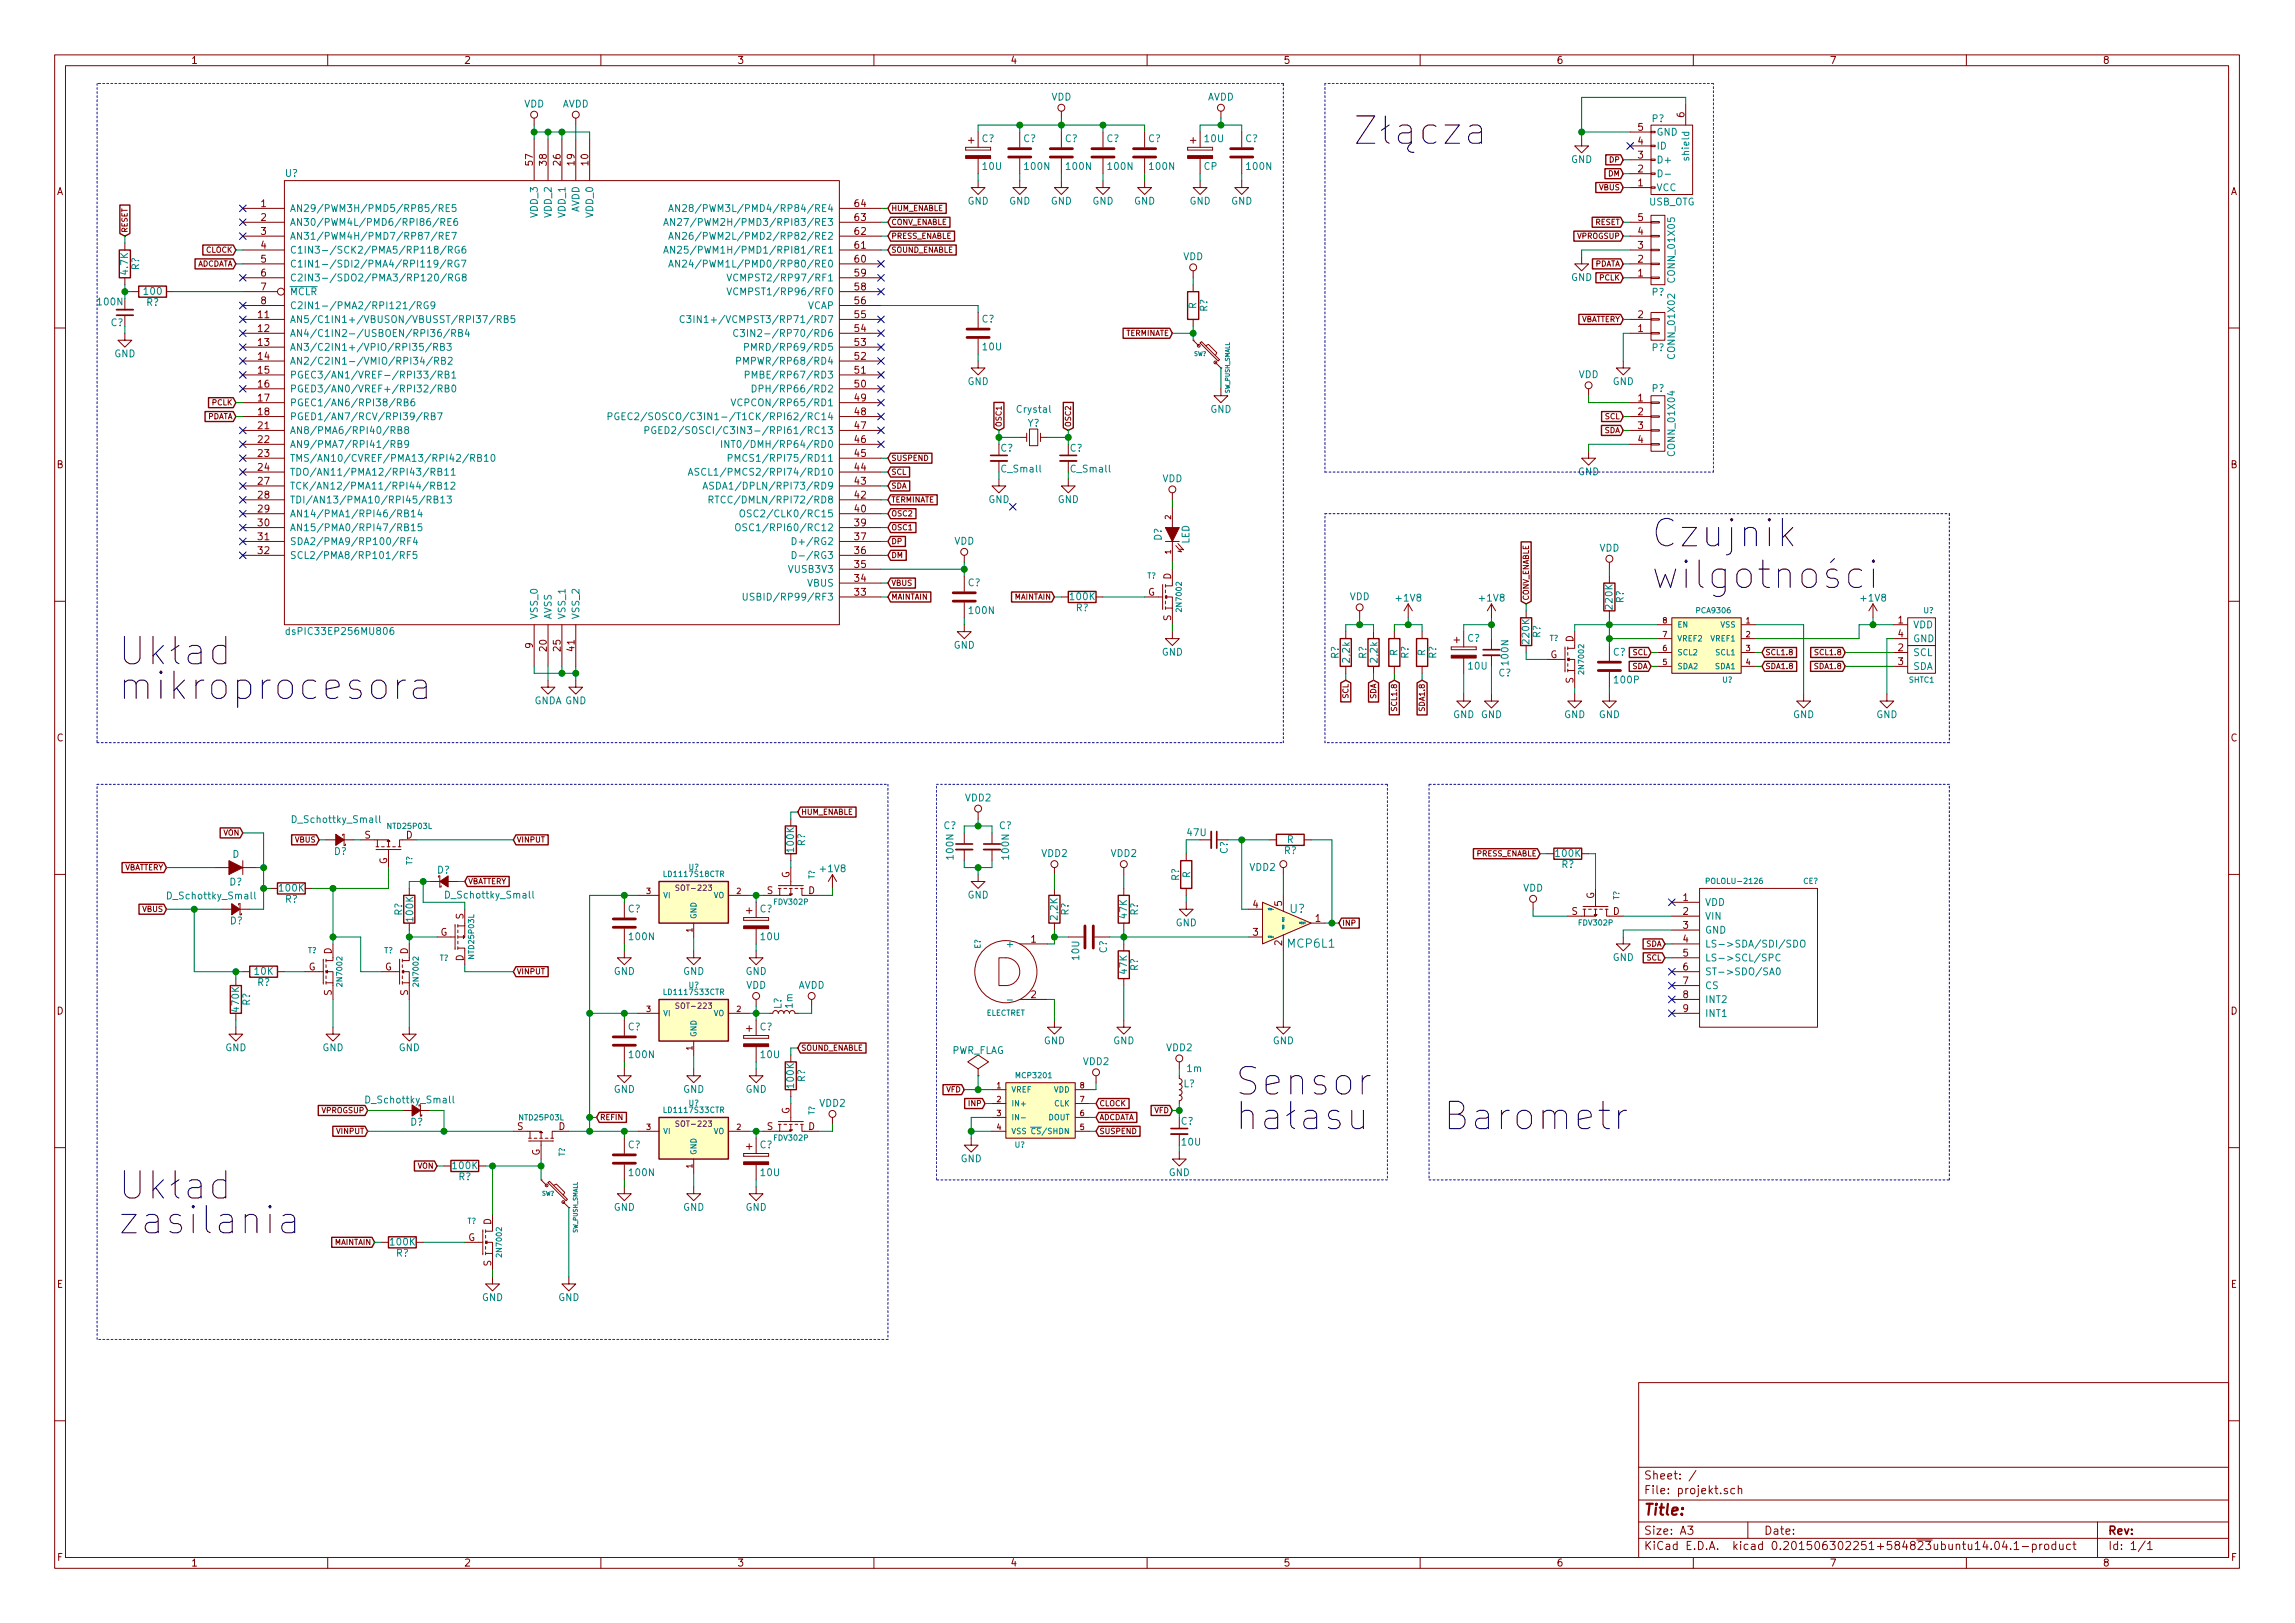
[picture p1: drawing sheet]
<svg xmlns="http://www.w3.org/2000/svg" width="420mm" height="297mm" viewBox="0 0 420 297" stroke-linecap="round" stroke-linejoin="round" font-family="sans-serif">
<defs><g id="words">
<g font-size="7">
<text x="247.6" y="26.5">Zcza</text>
<text x="302.3" y="100.1">Czujnik</text>
<text x="302.3" y="107.7">wilgotnoci</text>
<text x="21.6" y="121.7">Ukad</text>
<text x="21.6" y="128.1">mikroprocesora</text>
<text x="226.1" y="200.4">Sensor</text>
<text x="226.1" y="206.8">haasu</text>
<text x="264.2" y="206.8">Barometr</text>
<text x="21.6" y="219.5">Ukad</text>
<text x="21.6" y="225.8">zasilania</text>
</g>
<text font-size="2.8" fill="#840000" x="301" y="277.3">Title:</text>
<g font-size="2.1" fill="#008484">
<text x="236.1" y="167.1">U?</text>
<text x="235.8" y="173.4">MCP6L1</text>
</g>
<g font-size="2.1" fill="#840000">
<text x="301" y="273.5">File: projekt.sch</text>
<text x="301" y="270.8">Sheet: /</text>
<text x="301" y="280.9">Size: A3</text>
<text x="323" y="280.9">Date:</text>
<text x="386" y="280.9">Rev:</text>
<text x="301" y="283.7">KiCad E.D.A. kicad 0.201506302251+584823ubuntu14.04.1-product</text>
<text x="386" y="283.7">Id: 1/1</text>
</g>
<g font-size="1.8" fill="#840000">
<text x="35" y="11.7">1</text>
<text x="85" y="11.7">2</text>
<text x="135" y="11.7">3</text>
<text x="185" y="11.7">4</text>
<text x="235" y="11.7">5</text>
<text x="285" y="11.7">6</text>
<text x="335" y="11.7">7</text>
<text x="385" y="11.7">8</text>
<text x="299.9" y="23.9">5</text>
<text x="308.4" y="21.5" transform="rotate(-90 308.4 21.5)">6</text>
<text x="299.9" y="29">3</text>
<text x="299.9" y="26.5">4</text>
<text x="10.4" y="35.7">A</text>
<text x="97.5" y="30.2" transform="rotate(-90 97.5 30.2)">57</text>
<text x="100.1" y="30.2" transform="rotate(-90 100.1 30.2)">38</text>
<text x="102.6" y="30.2" transform="rotate(-90 102.6 30.2)">26</text>
<text x="105.2" y="30.2" transform="rotate(-90 105.2 30.2)">19</text>
<text x="107.7" y="30.2" transform="rotate(-90 107.7 30.2)">10</text>
<text x="299.9" y="34.1">1</text>
<text x="299.9" y="31.5">2</text>
<text x="408.4" y="35.7">A</text>
<text x="47.8" y="37.9">1</text>
<text x="47.8" y="40.4">2</text>
<text x="156.5" y="40.4">63</text>
<text x="156.5" y="37.9">64</text>
<text x="299.9" y="40.4">5</text>
<text x="47.8" y="43">3</text>
<text x="47.8" y="45.5">4</text>
<text x="156.5" y="45.5">61</text>
<text x="156.5" y="43">62</text>
<text x="299.9" y="45.5">3</text>
<text x="299.9" y="43">4</text>
<text x="47.8" y="48">5</text>
<text x="47.8" y="50.6">6</text>
<text x="47.8" y="53.1">7</text>
<text x="156.5" y="48">60</text>
<text x="156.5" y="53.1">58</text>
<text x="156.5" y="50.6">59</text>
<text x="299.9" y="50.6">1</text>
<text x="299.9" y="48">2</text>
<text x="47.3" y="58.2">11</text>
<text x="47.8" y="55.7">8</text>
<text x="156.5" y="58.2">55</text>
<text x="156.5" y="55.7">56</text>
<text x="299.9" y="58.2">2</text>
<text x="47.3" y="60.7">12</text>
<text x="47.3" y="63.3">13</text>
<text x="47.3" y="65.8">14</text>
<text x="156.5" y="65.8">52</text>
<text x="156.5" y="63.3">53</text>
<text x="156.5" y="60.7">54</text>
<text x="299.9" y="60.7">1</text>
<text x="47.3" y="68.4">15</text>
<text x="47.3" y="70.9">16</text>
<text x="156.5" y="70.9">50</text>
<text x="156.5" y="68.4">51</text>
<text x="47.3" y="73.4">17</text>
<text x="47.3" y="76">18</text>
<text x="156.5" y="76">48</text>
<text x="156.5" y="73.4">49</text>
<text x="299.9" y="73.4">1</text>
<text x="299.9" y="76">2</text>
<text x="47.3" y="78.5">21</text>
<text x="47.3" y="81.1">22</text>
<text x="47.3" y="83.6">23</text>
<text x="156.5" y="83.6">45</text>
<text x="156.5" y="81.1">46</text>
<text x="156.5" y="78.5">47</text>
<text x="299.9" y="78.5">3</text>
<text x="299.9" y="81.1">4</text>
<text x="10.4" y="85.7">B</text>
<text x="47.3" y="86.1">24</text>
<text x="47.3" y="88.7">27</text>
<text x="156.5" y="88.7">43</text>
<text x="156.5" y="86.1">44</text>
<text x="408.4" y="85.7">B</text>
<text x="47.3" y="91.2">28</text>
<text x="47.3" y="93.8">29</text>
<text x="156.5" y="93.8">40</text>
<text x="156.5" y="91.2">42</text>
<text x="47.3" y="96.3">30</text>
<text x="47.3" y="98.8">31</text>
<text x="47.3" y="101.4">32</text>
<text x="156.5" y="101.4">36</text>
<text x="156.5" y="98.8">37</text>
<text x="156.5" y="96.3">39</text>
<text x="156.5" y="106.5">34</text>
<text x="156.5" y="103.9">35</text>
<text x="214.4" y="106.1" transform="rotate(-90 214.4 106.1)">D</text>
<text x="156.5" y="109">33</text>
<text x="210.1" y="109">G</text>
<text x="214.4" y="113.7" transform="rotate(-90 214.4 113.7)">S</text>
<text x="97.5" y="118.6" transform="rotate(-90 97.5 118.6)">9</text>
<text x="100.1" y="119.1" transform="rotate(-90 100.1 119.1)">20</text>
<text x="102.6" y="119.1" transform="rotate(-90 102.6 119.1)">25</text>
<text x="105.2" y="119.1" transform="rotate(-90 105.2 119.1)">41</text>
<text x="288" y="117.5" transform="rotate(-90 288 117.5)">D</text>
<text x="347.5" y="114.1">1</text>
<text x="347.5" y="119.2">2</text>
<text x="347.5" y="116.6">4</text>
<text x="283.8" y="120.4">G</text>
<text x="288" y="125.1" transform="rotate(-90 288 125.1)">S</text>
<text x="347.5" y="121.7">3</text>
<text x="10.4" y="135.7">C</text>
<text x="408.4" y="135.7">C</text>
<text x="66.7" y="153.5">S</text>
<text x="74.3" y="153.5">D</text>
<text x="70.9" y="158.2" transform="rotate(-90 70.9 158.2)">G</text>
<text x="144.5" y="160.7" transform="rotate(-90 144.5 160.7)">G</text>
<text x="140.4" y="163.6">S</text>
<text x="148" y="163.6">D</text>
<text x="229.4" y="166.2">4</text>
<text x="234.7" y="165.8" transform="rotate(-90 234.7 165.8)">5</text>
<text x="287.7" y="167.4">S</text>
<text x="291.8" y="164.6" transform="rotate(-90 291.8 164.6)">G</text>
<text x="295.3" y="167.4">D</text>
<text x="308.1" y="164.9">1</text>
<text x="308.1" y="167.4">2</text>
<text x="80.6" y="171.2">G</text>
<text x="84.8" y="168.3" transform="rotate(-90 84.8 168.3)">S</text>
<text x="188.7" y="172.5">1</text>
<text x="229.4" y="171.2">3</text>
<text x="234.7" y="173" transform="rotate(-90 234.7 173)">2</text>
<text x="240.8" y="168.7">1</text>
<text x="308.1" y="170">3</text>
<text x="308.1" y="172.5">4</text>
<text x="56.5" y="177.6">G</text>
<text x="60.7" y="174.7" transform="rotate(-90 60.7 174.7)">D</text>
<text x="70.4" y="177.6">G</text>
<text x="74.7" y="174.7" transform="rotate(-90 74.7 174.7)">D</text>
<text x="84.8" y="175.9" transform="rotate(-90 84.8 175.9)">D</text>
<text x="308.1" y="175">5</text>
<text x="308.1" y="177.6">6</text>
<text x="10.4" y="185.7">D</text>
<text x="60.7" y="182.2" transform="rotate(-90 60.7 182.2)">S</text>
<text x="74.7" y="182.2" transform="rotate(-90 74.7 182.2)">S</text>
<text x="188.7" y="182.7">2</text>
<text x="308.1" y="180.1">7</text>
<text x="308.1" y="182.7">8</text>
<text x="308.1" y="185.2">9</text>
<text x="408.4" y="185.7">D</text>
<text x="144.5" y="203.9" transform="rotate(-90 144.5 203.9)">G</text>
<text x="94.7" y="206.8">S</text>
<text x="102.2" y="206.8">D</text>
<text x="140.4" y="206.8">S</text>
<text x="148" y="206.8">D</text>
<text x="98.8" y="211.5" transform="rotate(-90 98.8 211.5)">G</text>
<text x="85.7" y="227.1">G</text>
<text x="89.9" y="224.2" transform="rotate(-90 89.9 224.2)">D</text>
<text x="89.9" y="231.8" transform="rotate(-90 89.9 231.8)">S</text>
<text x="10.4" y="235.7">E</text>
<text x="408.4" y="235.7">E</text>
<text x="10.5" y="285.7">F</text>
<text x="35" y="286.7">1</text>
<text x="85" y="286.7">2</text>
<text x="135" y="286.7">3</text>
<text x="185" y="286.7">4</text>
<text x="235" y="286.7">5</text>
<text x="285" y="286.7">6</text>
<text x="335" y="286.7">7</text>
<text x="385" y="286.7">8</text>
<text x="408.5" y="285.7">F</text>
</g>
<g font-size="1.8" fill="#008484">
<text x="95.9" y="19.6">VDD</text>
<text x="102.9" y="19.6">AVDD</text>
<text x="192.5" y="18.4">VDD</text>
<text x="221" y="18.4">AVDD</text>
<text x="302.4" y="22.3">P?</text>
<text x="179.7" y="26">C?</text>
<text x="187.3" y="26">C?</text>
<text x="194.9" y="26">C?</text>
<text x="202.6" y="26">C?</text>
<text x="210.2" y="26">C?</text>
<text x="220.6" y="26">10U</text>
<text x="228" y="26">C?</text>
<text x="287.6" y="29.8">GND</text>
<text x="303.3" y="29.9">D+</text>
<text x="303.3" y="27.3">ID</text>
<text x="303.3" y="24.8">GND</text>
<text x="309.2" y="29" transform="rotate(-90 309.2 29)">shield</text>
<text x="52.2" y="32.3">U?</text>
<text x="180" y="31.1">10U</text>
<text x="187.7" y="31.1">100N</text>
<text x="195.3" y="31.1">100N</text>
<text x="202.9" y="31.1">100N</text>
<text x="210.6" y="31.1">100N</text>
<text x="220.4" y="31.1">CP</text>
<text x="228.3" y="31.1">100N</text>
<text x="303.3" y="35">VCC</text>
<text x="53.1" y="38.8">AN29/PWM3H/PMD5/RP85/RE5</text>
<text x="53.1" y="41.3">AN30/PWM4L/PMD6/RPI86/RE6</text>
<text x="98.4" y="39.8" transform="rotate(-90 98.4 39.8)">VDD_3</text>
<text x="101" y="39.8" transform="rotate(-90 101 39.8)">VDD_2</text>
<text x="103.5" y="39.8" transform="rotate(-90 103.5 39.8)">VDD_1</text>
<text x="106" y="39.1" transform="rotate(-90 106 39.1)">AVDD</text>
<text x="108.6" y="39.8" transform="rotate(-90 108.6 39.8)">VDD_0</text>
<text x="126.3" y="41.3">AN27/PWM2H/PMD3/RPI83/RE3</text>
<text x="127" y="38.8">AN28/PWM3L/PMD4/RP84/RE4</text>
<text x="177.1" y="37.4">GND</text>
<text x="184.7" y="37.4">GND</text>
<text x="192.4" y="37.4">GND</text>
<text x="200" y="37.4">GND</text>
<text x="207.6" y="37.4">GND</text>
<text x="217.8" y="37.4">GND</text>
<text x="225.4" y="37.4">GND</text>
<text x="301.8" y="37.6">USB_OTG</text>
<text x="53.1" y="43.9">AN31/PWM4H/PMD7/RP87/RE7</text>
<text x="53.1" y="46.4">C1IN3-/SCK2/PMA5/RP118/RG6</text>
<text x="126.3" y="46.4">AN25/PWM1H/PMD1/RPI81/RE1</text>
<text x="127" y="43.9">AN26/PWM2L/PMD2/RP82/RE2</text>
<text x="216.6" y="47.6">VDD</text>
<text x="23.4" y="50.2" transform="rotate(-90 23.4 50.2)">4.7K</text>
<text x="25.5" y="49.4" transform="rotate(-90 25.5 49.4)">R?</text>
<text x="26.5" y="53.9">100</text>
<text x="53.1" y="48.9">C1IN1-/SDI2/PMA4/RPI119/RG7</text>
<text x="53.1" y="51.5">C2IN3-/SDO2/PMA3/RP120/RG8</text>
<text x="127" y="48.9">AN24/PWM1L/PMD0/RP80/RE0</text>
<text x="135.6" y="51.5">VCMPST2/RP97/RF1</text>
<text x="287.6" y="51.4">GND</text>
<text x="306.6" y="51.4" transform="rotate(-90 306.6 51.4)">CONN_01X05</text>
<text x="18" y="55.9">100N</text>
<text x="20.2" y="59.7">C?</text>
<text x="26.8" y="56">R?</text>
<text x="53.1" y="54">MCLR</text>
<text x="53.1" y="56.6">C2IN1-/PMA2/RPI121/RG9</text>
<text x="53.1" y="59.1">AN5/C1IN1+/VBUSON/VBUSST/RPI37/RB5</text>
<text x="128.8" y="59.1">C3IN1+/VCMPST3/RP71/RD7</text>
<text x="135.6" y="54">VCMPST1/RP96/RF0</text>
<text x="147.8" y="56.6">VCAP</text>
<text x="179.7" y="59">C?</text>
<text x="219" y="56.6" transform="rotate(-90 219 56.6)">R</text>
<text x="221" y="57.1" transform="rotate(-90 221 57.1)">R?</text>
<text x="302.4" y="54.1">P?</text>
<text x="20.9" y="65.4">GND</text>
<text x="53.1" y="61.6">AN4/C1IN2-/USBOEN/RPI36/RB4</text>
<text x="53.1" y="64.2">AN3/C2IN1+/VPIO/RPI35/RB3</text>
<text x="138.1" y="61.6">C3IN2-/RP70/RD6</text>
<text x="138.5" y="64.2">PMRD/RP69/RD5</text>
<text x="180" y="64.1">10U</text>
<text x="302.4" y="64.2">P?</text>
<text x="306.6" y="65.4" transform="rotate(-90 306.6 65.4)">CONN_01X02</text>
<text x="53.1" y="66.7">AN2/C2IN1-/VMIO/RPI34/RB2</text>
<text x="53.1" y="69.3">PGEC3/AN1/VREF-/RPI33/RB1</text>
<text x="53.1" y="71.8">PGED3/AN0/VREF+/RPI32/RB0</text>
<text x="136.9" y="66.7">PMPWR/RP68/RD4</text>
<text x="138.6" y="69.3">PMBE/RP67/RD3</text>
<text x="140" y="71.8">DPH/RP66/RD2</text>
<text x="177.1" y="70.4">GND</text>
<text x="289" y="69.2">VDD</text>
<text x="295.2" y="70.4">GND</text>
<text x="302.4" y="71.7">P?</text>
<text x="53.1" y="74.3">PGEC1/AN6/RPI38/RB6</text>
<text x="53.1" y="76.9">PGED1/AN7/RCV/RPI39/RB7</text>
<text x="118.2" y="76.9">PGEC2/SOSCO/C3IN1-/T1CK/RPI62/RC14</text>
<text x="136.1" y="74.3">VCPCON/RP65/RD1</text>
<text x="186.2" y="75.5">Crystal</text>
<text x="221.6" y="75.5">GND</text>
<text x="53.1" y="79.4">AN8/PMA6/RPI40/RB8</text>
<text x="53.1" y="82">AN9/PMA7/RPI41/RB9</text>
<text x="124.2" y="79.4">PGED2/SOSCI/C3IN3-/RPI61/RC13</text>
<text x="135.4" y="82">INT0/DMH/RP64/RD0</text>
<text x="183.1" y="82.6">C?</text>
<text x="188.1" y="78.1">Y?</text>
<text x="195.8" y="82.6">C?</text>
<text x="306.6" y="83.1" transform="rotate(-90 306.6 83.1)">CONN_01X04</text>
<text x="53.1" y="84.5">TMS/AN10/CVREF/PMA13/RPI42/RB10</text>
<text x="53.1" y="87">TDO/AN11/PMA12/RPI43/RB11</text>
<text x="53.1" y="89.6">TCK/AN12/PMA11/RPI44/RB12</text>
<text x="129.8" y="87">ASCL1/PMCS2/RPI74/RD10</text>
<text x="131.9" y="89.6">ASDA1/DPLN/RPI73/RD9</text>
<text x="136.1" y="84.5">PMCS1/RPI75/RD11</text>
<text x="183.5" y="86.4">C_Small</text>
<text x="196.2" y="86.4">C_Small</text>
<text x="212.8" y="88.2">VDD</text>
<text x="288.9" y="87">GND</text>
<text x="53.1" y="92.1">TDI/AN13/PMA10/RPI45/RB13</text>
<text x="53.1" y="94.7">AN14/PMA1/RPI46/RB14</text>
<text x="132.7" y="92.1">RTCC/DMLN/RPI72/RD8</text>
<text x="137.7" y="94.7">OSC2/CLK0/RC15</text>
<text x="180.9" y="92">GND</text>
<text x="193.6" y="92">GND</text>
<text x="53.1" y="97.2">AN15/PMA0/RPI47/RB15</text>
<text x="53.1" y="99.7">SDA2/PMA9/RP100/RF4</text>
<text x="137.4" y="97.2">OSC1/RPI60/RC12</text>
<text x="146.2" y="99.7">D+/RG2</text>
<text x="174.7" y="99.7">VDD</text>
<text x="212.6" y="99" transform="rotate(-90 212.6 99)">D?</text>
<text x="217.7" y="99.6" transform="rotate(-90 217.7 99.6)">LED</text>
<text x="292.8" y="100.9">VDD</text>
<text x="53.1" y="102.3">SCL2/PMA8/RP101/RF5</text>
<text x="144.6" y="104.8">VUSB3V3</text>
<text x="146.7" y="102.3">D-/RG3</text>
<text x="147.8" y="107.4">VBUS</text>
<text x="177.2" y="107.3">C?</text>
<text x="98.4" y="113.3" transform="rotate(-90 98.4 113.3)">VSS_0</text>
<text x="101" y="113.3" transform="rotate(-90 101 113.3)">AVSS</text>
<text x="103.5" y="113.3" transform="rotate(-90 103.5 113.3)">VSS_1</text>
<text x="106" y="113.3" transform="rotate(-90 106 113.3)">VSS_2</text>
<text x="138.4" y="109.9">USBID/RP99/RF3</text>
<text x="177.5" y="112.4">100N</text>
<text x="196" y="109.8">100K</text>
<text x="197" y="111.8">R?</text>
<text x="247.1" y="109.8">VDD</text>
<text x="255.7" y="110.1">+1V8</text>
<text x="271" y="110.1">+1V8</text>
<text x="295.2" y="111.4" transform="rotate(-90 295.2 111.4)">220K</text>
<text x="297.2" y="110.4" transform="rotate(-90 297.2 110.4)">R?</text>
<text x="340.8" y="110.1">+1V8</text>
<text x="53.2" y="116.2">dsPIC33EP256MU806</text>
<text x="174.6" y="118.7">GND</text>
<text x="212.7" y="120">GND</text>
<text x="268.6" y="117.4">C?</text>
<text x="280" y="117.7" transform="rotate(-90 280 117.7)">220K</text>
<text x="282" y="116.7" transform="rotate(-90 282 116.7)">R?</text>
<text x="295.3" y="120">C?</text>
<text x="350.3" y="115">VDD</text>
<text x="350.3" y="117.5">GND</text>
<text x="245.1" y="120.6" transform="rotate(-90 245.1 120.6)">R?</text>
<text x="247.1" y="121.1" transform="rotate(-90 247.1 121.1)">2,2k</text>
<text x="250.1" y="120.6" transform="rotate(-90 250.1 120.6)">R?</text>
<text x="252.2" y="121.1" transform="rotate(-90 252.2 121.1)">2,2k</text>
<text x="255.8" y="120.1" transform="rotate(-90 255.8 120.1)">R</text>
<text x="257.9" y="120.6" transform="rotate(-90 257.9 120.6)">R?</text>
<text x="260.9" y="120.1" transform="rotate(-90 260.9 120.1)">R</text>
<text x="262.9" y="120.6" transform="rotate(-90 262.9 120.6)">R?</text>
<text x="268.9" y="122.5">10U</text>
<text x="274.3" y="123.8">C?</text>
<text x="276.1" y="121.6" transform="rotate(-90 276.1 121.6)">100N</text>
<text x="295.7" y="125.1">100P</text>
<text x="350.3" y="120.1">SCL</text>
<text x="350.3" y="122.6">SDA</text>
<text x="97.7" y="128.9">GNDA GND</text>
<text x="266" y="131.4">GND GND</text>
<text x="286.3" y="131.4">GND</text>
<text x="292.7" y="131.4">GND</text>
<text x="328.2" y="131.4">GND</text>
<text x="343.5" y="131.4">GND</text>
<text x="176.7" y="146.6">VDD2</text>
<text x="53.8" y="150.6">D_Schottky_Small</text>
<text x="145.3" y="155.8" transform="rotate(-90 145.3 155.8)">100K</text>
<text x="147.4" y="154.8" transform="rotate(-90 147.4 154.8)">R?</text>
<text x="172.7" y="151.7">C?</text>
<text x="182.9" y="151.7">C?</text>
<text x="217.4" y="153">47U</text>
<text x="235.6" y="154.3">R</text>
<text x="42.5" y="157">D</text>
<text x="61.1" y="156.4">D?</text>
<text x="80" y="159.9">D?</text>
<text x="150.3" y="159.6">+1V8</text>
<text x="174.5" y="157.1" transform="rotate(-90 174.5 157.1)">100N</text>
<text x="184.7" y="157.1" transform="rotate(-90 184.7 157.1)">100N</text>
<text x="190.7" y="156.8">VDD2</text>
<text x="203.4" y="156.8">VDD2</text>
<text x="215.8" y="161.2" transform="rotate(-90 215.8 161.2)">R?</text>
<text x="217.9" y="160.7" transform="rotate(-90 217.9 160.7)">R</text>
<text x="224.7" y="156.3" transform="rotate(-90 224.7 156.3)">C?</text>
<text x="228.8" y="159.3">VDD2</text>
<text x="235.1" y="156.3">R?</text>
<text x="284.9" y="156.8">100K</text>
<text x="285.9" y="158.8">R?</text>
<text x="30.9" y="164.6">D_Schottky_Small</text>
<text x="42" y="162">D?</text>
<text x="51.2" y="163.2">100K</text>
<text x="52.2" y="165.2">R?</text>
<text x="73.6" y="167.6" transform="rotate(-90 73.6 167.6)">R?</text>
<text x="81.9" y="164.4">D_Schottky_Small</text>
<text x="114.9" y="167">C?</text>
<text x="139.1" y="167">C?</text>
<text x="177.1" y="164.4">GND</text>
<text x="195.6" y="167.5" transform="rotate(-90 195.6 167.5)">R?</text>
<text x="208.3" y="167.5" transform="rotate(-90 208.3 167.5)">R?</text>
<text x="278.8" y="163.2">VDD</text>
<text x="312.2" y="165.8">VDD</text>
<text x="42.1" y="169.1">D?</text>
<text x="75.6" y="168.5" transform="rotate(-90 75.6 168.5)">100K</text>
<text x="115.3" y="172">100N</text>
<text x="139.3" y="172">10U</text>
<text x="184.6" y="173.4">+</text>
<text x="193.6" y="168.3" transform="rotate(-90 193.6 168.3)">2,2K</text>
<text x="206.3" y="168" transform="rotate(-90 206.3 168)">47K</text>
<text x="215.2" y="169.5">GND</text>
<text x="312.2" y="168.3">VIN</text>
<text x="312.2" y="170.9">GND</text>
<text x="312.2" y="173.4">LS-&gt;SDA/SDI/SDO</text>
<text x="46.6" y="178.4">10K</text>
<text x="112.3" y="178.4">GND</text>
<text x="125" y="178.4">GND</text>
<text x="136.5" y="178.4">GND</text>
<text x="197.6" y="175.6" transform="rotate(-90 197.6 175.6)">10U</text>
<text x="202.6" y="174.5" transform="rotate(-90 202.6 174.5)">C?</text>
<text x="206.3" y="178.2" transform="rotate(-90 206.3 178.2)">47K</text>
<text x="208.3" y="177.7" transform="rotate(-90 208.3 177.7)">R?</text>
<text x="295.2" y="175.9">GND</text>
<text x="312.2" y="175.9">LS-&gt;SCL/SPC</text>
<text x="312.2" y="178.5">ST-&gt;SDO/SA0</text>
<text x="43.7" y="185" transform="rotate(-90 43.7 185)">470K</text>
<text x="45.8" y="184.1" transform="rotate(-90 45.8 184.1)">R?</text>
<text x="47.1" y="180.4">R?</text>
<text x="136.6" y="180.9">VDD</text>
<text x="143.1" y="184.7" transform="rotate(-90 143.1 184.7)">L?</text>
<text x="145.1" y="184.5" transform="rotate(-90 145.1 184.5)">1m</text>
<text x="146.1" y="180.9">AVDD</text>
<text x="312.2" y="181">CS</text>
<text x="312.2" y="183.6">INT2</text>
<text x="114.9" y="188.6">C?</text>
<text x="139.1" y="188.6">C?</text>
<text x="191.1" y="191.1">GND</text>
<text x="203.8" y="191.1">GND</text>
<text x="233" y="191.1">GND</text>
<text x="312.2" y="186.1">INT1</text>
<text x="41.2" y="192.4">GND</text>
<text x="59" y="192.4">GND</text>
<text x="73" y="192.4">GND</text>
<text x="115.3" y="193.6">100N</text>
<text x="139.3" y="193.6">10U</text>
<text x="174.1" y="192.9">PWR_FLAG</text>
<text x="198.3" y="194.9">VDD2</text>
<text x="213.5" y="192.4">VDD2</text>
<text x="217.3" y="196.2">1m</text>
<text x="67.3" y="201.9">D_Schottky_Small</text>
<text x="112.3" y="200">GND</text>
<text x="125" y="200">GND</text>
<text x="136.5" y="200">GND</text>
<text x="145.3" y="199" transform="rotate(-90 145.3 199)">100K</text>
<text x="147.4" y="198" transform="rotate(-90 147.4 198)">R?</text>
<text x="150" y="202.5">VDD2</text>
<text x="216.6" y="199">L?</text>
<text x="75.1" y="206">D?</text>
<text x="216.2" y="205.8">C?</text>
<text x="216.4" y="209.6">10U</text>
<text x="83" y="214">100K</text>
<text x="83.9" y="216">R?</text>
<text x="114.9" y="210.1">C?</text>
<text x="115.3" y="215.2">100N</text>
<text x="139.1" y="210.1">C?</text>
<text x="139.3" y="215.2">10U</text>
<text x="175.8" y="212.7">GND</text>
<text x="213.9" y="215.2">GND</text>
<text x="112.3" y="221.6">GND</text>
<text x="125" y="221.6">GND</text>
<text x="136.5" y="221.6">GND</text>
<text x="71.6" y="227.9">100K</text>
<text x="72.5" y="230">R?</text>
<text x="88.2" y="238.1">GND</text>
<text x="102.2" y="238.1">GND</text>
</g>
<g font-size="1.4" fill="#840000">
<text x="294.6" y="29.7">DP</text>
<text x="292.7" y="34.8">VBUS</text>
<text x="294.4" y="32.3">DM</text>
<text x="163.2" y="38.6">HUM_ENABLE</text>
<text x="163.2" y="41.2">CONV_ENABLE</text>
<text x="291.9" y="41.2">RESET</text>
<text x="23.3" y="42.6" transform="rotate(-90 23.3 42.6)">RESET</text>
<text x="37.6" y="46.2">CLOCK</text>
<text x="163.2" y="43.7">PRESS_ENABLE</text>
<text x="163.2" y="46.2">SOUND_ENABLE</text>
<text x="288.7" y="43.7">VPROGSUP</text>
<text x="35.7" y="48.8">ADCDATA</text>
<text x="291.8" y="48.8">PDATA</text>
<text x="292.8" y="51.3">PCLK</text>
<text x="289.1" y="58.9">VBATTERY</text>
<text x="205.9" y="61.5">TERMINATE</text>
<text x="37.8" y="76.7">PDATA</text>
<text x="38.8" y="74.2">PCLK</text>
<text x="293.8" y="76.7">SCL</text>
<text x="183.4" y="78.1" transform="rotate(-90 183.4 78.1)">OSC1</text>
<text x="196.1" y="78.1" transform="rotate(-90 196.1 78.1)">OSC2</text>
<text x="293.6" y="79.3">SDA</text>
<text x="163.2" y="89.4">SDA</text>
<text x="163.2" y="86.9">SCL</text>
<text x="163.2" y="84.3">SUSPEND</text>
<text x="163.2" y="94.5">OSC2</text>
<text x="163.2" y="92">TERMINATE</text>
<text x="214.4" y="95" transform="rotate(-90 214.4 95)">2</text>
<text x="163.2" y="99.6">DP</text>
<text x="163.2" y="97">OSC1</text>
<text x="214.4" y="101.4" transform="rotate(-90 214.4 101.4)">1</text>
<text x="163.2" y="102.1">DM</text>
<text x="163.2" y="107.2">VBUS</text>
<text x="163.2" y="109.7">MAINTAIN</text>
<text x="185.6" y="109.7">MAINTAIN</text>
<text x="279.9" y="109.9" transform="rotate(-90 279.9 109.9)">CONV_ENABLE</text>
<text x="298.9" y="119.9">SCL</text>
<text x="304.4" y="119.2">6</text>
<text x="304.4" y="116.6">7</text>
<text x="304.4" y="114.1">8</text>
<text x="319.7" y="114.1">1</text>
<text x="319.7" y="116.6">2</text>
<text x="319.7" y="119.2">3</text>
<text x="323.2" y="119.9">SCL1.8</text>
<text x="332.5" y="119.9">SCL1.8</text>
<text x="298.7" y="122.4">SDA</text>
<text x="304.4" y="121.7">5</text>
<text x="319.7" y="121.7">4</text>
<text x="323.2" y="122.4">SDA1.8</text>
<text x="332.4" y="122.4">SDA1.8</text>
<text x="246.9" y="127.9" transform="rotate(-90 246.9 127.9)">SCL</text>
<text x="251.9" y="128.1" transform="rotate(-90 251.9 128.1)">SDA</text>
<text x="255.8" y="129.8" transform="rotate(-90 255.8 129.8)">SCL1.8</text>
<text x="260.8" y="130" transform="rotate(-90 260.8 130)">SDA1.8</text>
<text x="146.7" y="149.1">HUM_ENABLE</text>
<text x="40.8" y="152.9">VON</text>
<text x="53.9" y="154.2">VBUS</text>
<text x="94.6" y="154.2">VINPUT</text>
<text x="22.4" y="159.3">VBATTERY</text>
<text x="85.7" y="161.8">VBATTERY</text>
<text x="270.2" y="156.7">PRESS_ENABLE</text>
<text x="26" y="166.9">VBUS</text>
<text x="118.4" y="163.6">3</text>
<text x="134.9" y="163.6">2</text>
<text x="126.7" y="170.6" transform="rotate(-90 126.7 170.6)">1</text>
<text x="245.7" y="169.4">INP</text>
<text x="301.2" y="173.2">SDA</text>
<text x="94.6" y="178.3">VINPUT</text>
<text x="301.4" y="175.8">SCL</text>
<text x="118.4" y="185.2">3</text>
<text x="134.9" y="185.2">2</text>
<text x="126.7" y="192.2" transform="rotate(-90 126.7 192.2)">1</text>
<text x="146.7" y="192.3">SOUND_ENABLE</text>
<text x="58.9" y="203.7">VPROGSUP</text>
<text x="173.1" y="199.9">VFD</text>
<text x="177.4" y="202.4">INP</text>
<text x="182.5" y="199.2">1</text>
<text x="182.5" y="201.7">2</text>
<text x="197.7" y="201.7">7</text>
<text x="197.7" y="199.2">8</text>
<text x="201.3" y="202.4">CLOCK</text>
<text x="211.2" y="203.7">VFD</text>
<text x="61.6" y="207.5">VINPUT</text>
<text x="109.9" y="205">REFIN</text>
<text x="118.4" y="206.8">3</text>
<text x="134.9" y="206.8">2</text>
<text x="182.5" y="204.3">3</text>
<text x="182.5" y="206.8">4</text>
<text x="197.7" y="206.8">5</text>
<text x="197.7" y="204.3">6</text>
<text x="201.3" y="207.5">SUSPEND</text>
<text x="201.3" y="205">ADCDATA</text>
<text x="76.4" y="213.9">VON</text>
<text x="126.7" y="213.8" transform="rotate(-90 126.7 213.8)">1</text>
<text x="61.2" y="227.8">MAINTAIN</text>
</g>
<g font-size="1.4" fill="#008484">
<text x="210" y="105.9">T?</text>
<text x="216.3" y="111.7" transform="rotate(-90 216.3 111.7)">2N7002</text>
<text x="310.7" y="112.2">PCA9306</text>
<text x="352.1" y="112.2">U?</text>
<text x="283.6" y="117.3">T?</text>
<text x="307.1" y="119.9">SCL2</text>
<text x="307.1" y="117.4">VREF2</text>
<text x="307.1" y="114.8">EN</text>
<text x="313.2" y="117.4">VREF1</text>
<text x="314.1" y="119.9">SCL1</text>
<text x="314.9" y="114.8">VSS</text>
<text x="290" y="123.1" transform="rotate(-90 290 123.1)">2N7002</text>
<text x="307.1" y="122.5">SDA2</text>
<text x="314" y="122.5">SDA1</text>
<text x="315.3" y="124.9">U?</text>
<text x="349.5" y="124.9">SHTC1</text>
<text x="71.1" y="151.7">NTD25P03L</text>
<text x="75.5" y="158.3" transform="rotate(-90 75.5 158.3)">T?</text>
<text x="121.8" y="160.5">LD1117S18CTR</text>
<text x="126.1" y="159.2">U?</text>
<text x="149.1" y="160.9" transform="rotate(-90 149.1 160.9)">T?</text>
<text x="312.9" y="161.8">POLOLU-2126</text>
<text x="330.1" y="161.8">CE?</text>
<text x="121.4" y="164.4">VI</text>
<text x="130.5" y="164.4">VO</text>
<text x="141.8" y="165.6">FDV302P</text>
<text x="296.4" y="164.7" transform="rotate(-90 296.4 164.7)">T?</text>
<text x="127.5" y="168.2" transform="rotate(-90 127.5 168.2)">GND</text>
<text x="179.5" y="173.6" transform="rotate(-90 179.5 173.6)">E?</text>
<text x="289.1" y="169.4">FDV302P</text>
<text x="56.3" y="174.5">T?</text>
<text x="70.3" y="174.5">T?</text>
<text x="80.4" y="175.8">T?</text>
<text x="86.8" y="175.3" transform="rotate(-90 86.8 175.3)">NTD25P03L</text>
<text x="62.7" y="180.2" transform="rotate(-90 62.7 180.2)">2N7002</text>
<text x="76.6" y="180.2" transform="rotate(-90 76.6 180.2)">2N7002</text>
<text x="121.4" y="186">VI</text>
<text x="121.8" y="182.1">LD1117S33CTR</text>
<text x="126.1" y="180.8">U?</text>
<text x="130.5" y="186">VO</text>
<text x="180.5" y="185.9">ELECTRET</text>
<text x="127.5" y="189.8" transform="rotate(-90 127.5 189.8)">GND</text>
<text x="186.2" y="197.3">MCP3201</text>
<text x="121.8" y="203.7">LD1117S33CTR</text>
<text x="126.1" y="202.4">U?</text>
<text x="185.2" y="199.9">VREF</text>
<text x="185.2" y="202.5">IN+</text>
<text x="192.8" y="199.9">VDD</text>
<text x="192.9" y="202.5">CLK</text>
<text x="95.2" y="205">NTD25P03L</text>
<text x="121.4" y="207.6">VI</text>
<text x="130.5" y="207.6">VO</text>
<text x="141.8" y="208.7">FDV302P</text>
<text x="149.1" y="204.1" transform="rotate(-90 149.1 204.1)">T?</text>
<text x="185.2" y="205">IN-</text>
<text x="185.2" y="207.6">VSS</text>
<text x="189.5" y="207.6">CS/SHDN</text>
<text x="191.8" y="205">DOUT</text>
<text x="103.4" y="211.7" transform="rotate(-90 103.4 211.7)">T?</text>
<text x="127.5" y="211.4" transform="rotate(-90 127.5 211.4)">GND</text>
<text x="185.8" y="210">U?</text>
<text x="85.5" y="224">T?</text>
<text x="91.9" y="229.8" transform="rotate(-90 91.9 229.8)">2N7002</text>
</g>
<g font-size="1.4" fill="#840084">
<text x="124.1" y="163">SOT-223</text>
<text x="124.1" y="184.6">SOT-223</text>
<text x="124.1" y="206.2">SOT-223</text>
</g>
<g font-size="1.1" fill="#008484">
<text x="218.5" y="65.1">SW?</text>
<text x="225.1" y="72.1" transform="rotate(-90 225.1 72.1)">SW_PUSH_SMALL</text>
<text x="99.2" y="218.8">SW?</text>
<text x="105.7" y="225.7" transform="rotate(-90 105.7 225.7)">SW_PUSH_SMALL</text>
</g>
<g font-size=".4" fill="#008484">
<text x="232.2" y="166.6">VIN-</text>
<text x="232.2" y="171.6">VIN+</text>
<text x="235.1" y="170.1" transform="rotate(-90 235.1 170.1)">VSS</text>
<text x="235.1" y="168.7" transform="rotate(-90 235.1 168.7)">VCC</text>
<text x="237.8" y="169.1">VOUT</text>
</g>
</g></defs>
<g fill="none" stroke="#840000" stroke-width=".18">
<path d="M10 10h400v277h-400zM12 12h396v273.1h-396zM60 10v2M110 10v2M160 10v2M210 10v2M260 10v2M308.6 19.1v3.8M310 10v2M360 10v2M44.4 38.1h7.7M52.1 33.1h101.6v81.2h-101.6z"/>
<path d="M97.8 21.6v1.3M97.8 25.4v7.7M100.3 25.4v7.7M102.9 25.4v7.7M105.4 21.6v1.3M105.4 25.4v7.7M107.9 25.4v7.7M153.7 38.1h7.6M176.8 27v.5zM176.8 27.5h4.6zM176.8 27h4.6zM177.3 25.7h1z"/>
<path d="M177.8 25.2v1zM179.1 33.1v1.2h1.2l-1.2 1.3-1.3-1.3h1.3M179.1 24.2v2.8M179.1 29v2.8M181.4 27v.5zM186.7 33.1v1.2h1.3l-1.3 1.3-1.3-1.3h1.3M186.7 24.2v2.8M186.7 29v2.8M194.3 33.1v1.2h1.3l-1.3 1.3-1.3-1.3h1.3M194.3 20.4v1.2M194.3 24.2v2.8M194.3 29v2.8"/>
<path d="M201.9 33.1v1.2h1.3l-1.3 1.3-1.2-1.3h1.2M201.9 24.2v2.8M201.9 29v2.8M209.5 33.1v1.2h1.3l-1.3 1.3-1.2-1.3h1.2M209.5 24.2v2.8M209.5 29v2.8M217.4 27v.5zM217.4 27.5h4.6zM217.4 27h4.6zM217.9 25.7h1zM218.4 25.2v1zM219.7 33.1v1.2h1.3l-1.3 1.3-1.3-1.3h1.3"/>
<path d="M219.7 24.2v2.8M219.7 29v2.8M222 27v.5zM223.5 20.4v1.2M227.3 33.1v1.2h1.3l-1.3 1.3-1.2-1.3h1.2M227.3 24.2v2.8M227.3 29v2.8M289.6 25.4v1.3h-1.3l1.3 1.3 1.2-1.3h-1.2M298.4 34.3h3.9M298.4 31.8h3.9M298.4 29.2h3.9M298.4 26.7h3.9"/>
<path d="M298.4 24.2h3.9M302.3 22.9h7.6v12.7h-7.6zM302.3 34.2h.7v.3h-.7zM302.3 31.7h.7v.2h-.7zM302.3 29.1h.7v.3h-.7zM302.3 26.6h.7v.2h-.7zM302.3 24h.7v.3h-.7zM302.3 39.4h2.5v12.7h-2.5zM22.9 44.5v1.3M22.9 50.8v1.3M22.9 54.6v2.1M24.1 53.4h1.3"/>
<path d="M30.5 53.4h1.2M44.4 40.7h7.7M44.4 43.2h7.7M44.4 45.8h7.7M44.4 48.3h7.7M44.4 50.8h7.7M44.4 53.4h6.4M44.4 55.9h7.7M44.4 58.5h7.7M153.7 40.7h7.6M153.7 43.2h7.6M153.7 45.8h7.6"/>
<path d="M153.7 48.3h7.6M153.7 50.8h7.6M153.7 53.4h7.6M153.7 55.9h7.6M153.7 58.5h7.6M179.1 57.2v2.8M218.4 49.6v1.2M218.4 52.1v1.3M218.4 58.5v1.2M289.6 47v1.3h-1.3l1.3 1.3 1.2-1.3h-1.2M298.4 40.7h3.9M298.4 43.2h3.9"/>
<path d="M298.4 45.8h3.9M298.4 48.3h3.9M298.4 50.8h3.9M298.4 58.5h3.9M302.3 58.3h1.5v.3h-1.5zM302.3 57.2h2.5v5.1h-2.5zM302.3 40.5h1.5v.3h-1.5zM302.3 43.1h1.5v.2h-1.5zM302.3 45.6h1.5v.3h-1.5zM302.3 48.2h1.5v.2h-1.5zM302.3 50.7h1.5v.3h-1.5zM10 60h2"/>
<path d="M22.9 61v1.3h1.2l-1.2 1.2-1.3-1.2h1.3M44.4 71.2h7.7M44.4 78.8h7.7M44.4 68.6h7.7M44.4 61h7.7M44.4 66.1h7.7M44.4 63.5h7.7M44.4 73.7h7.7M44.4 76.2h7.7M153.7 71.2h7.6M153.7 78.8h7.6M153.7 68.6h7.6"/>
<path d="M153.7 61h7.6M153.7 66.1h7.6M153.7 63.5h7.6M153.7 73.7h7.6M153.7 76.2h7.6M179.1 66.1v1.2h1.2l-1.2 1.3-1.3-1.3h1.3M179.1 62v2.8M188 79.3v1.5M188.5 78.5h1.5v3.1h-1.5zM190.5 79.3v1.5M218.4 62.3l1.1 1M218.4 62.3h.1"/>
<path d="M220 62.5l3.3 3.3-.3 .3-3.3-3.3zM220.7 63.3l.5-.3 1.6 1.6-.3 .5M222.5 66.3l1 1M223.5 67.3h.1M223.5 71.2v1.2h1.3l-1.3 1.3-1.3-1.3h1.3M290.8 71.2v1.2M297.2 66.1v1.2h-1.3l1.3 1.3 1.2-1.3h-1.2M298.4 78.8h3.9M298.4 61h3.9M298.4 73.7h3.9M298.4 76.2h3.9M302.3 60.9h1.5v.2h-1.5z"/>
<path d="M302.3 78.6h1.5v.3h-1.5zM302.3 76.1h1.5v.3h-1.5zM302.3 73.6h1.5v.2h-1.5zM302.3 72.4h2.5v10.2h-2.5zM408 60h2M44.4 96.6h7.7M44.4 94h7.7M44.4 99.1h7.7M44.4 81.3h7.7M44.4 91.5h7.7M44.4 83.9h7.7M44.4 88.9h7.7"/>
<path d="M44.4 86.4h7.7M153.7 96.6h7.6M153.7 94h7.6M153.7 99.1h7.6M153.7 81.3h7.6M153.7 91.5h7.6M153.7 83.9h7.6M153.7 88.9h7.6M153.7 86.4h7.6M182.9 87.7v1.2h1.2l-1.2 1.3-1.3-1.3h1.3M182.9 84.4v2M186.7 80h1.3"/>
<path d="M190.5 80h1.3M195.6 87.7v1.2h1.2l-1.2 1.3-1.3-1.3h1.3M195.6 84.4v2M213.4 99.1h2.5M214.6 90.2v1.3M214.6 92.7v3.9M214.6 99.1v3.8M215.3 99.9l1 1.1-.7-.1M215.6 99.5l1.1 1.1-.7-.1M290.8 82.6v1.3h-1.2l1.2 1.2 1.3-1.2h-1.3M298.4 81.3h3.9M302.3 81.2h1.5v.2h-1.5z"/>
<path d="M10 110h2M44.4 101.6h7.7M97.8 114.3v7.7M100.3 114.3v7.7M102.9 114.3v7.7M105.4 114.3v7.7M153.7 101.6h7.6M153.7 109.3h7.6M153.7 106.7h7.6M153.7 104.2h7.6M176.5 114.3v1.3h1.3l-1.3 1.3-1.2-1.3h1.2M176.5 101.6v1.3"/>
<path d="M176.5 105.4v2.8M176.5 110.3v2.8M194.3 109.3h1.3M200.7 109.3h1.2M209.5 109.3h3.4M212.9 107v4.5M213.4 111.3h1.2v3M213.4 109.3h1.2v2M213.4 109.3l.2-.3v.5zM213.4 107v.5M213.4 108v.5M213.4 109v.5"/>
<path d="M213.4 110v.5M213.4 111v.5M214.6 104.2v3h-1.2M214.6 115.6v1.3h1.3l-1.3 1.2-1.2-1.2h1.2M246.4 115.6v1.3M248.9 111.8v1.3M251.5 115.6v1.3M255.3 115.6v1.3M257.8 110.5l-.8 1.3M257.8 110.5v2.6M257.8 110.5l.8 1.3M260.3 115.6v1.3"/>
<path d="M265.7 118.4v.5zM265.7 118.9h4.6zM265.7 118.4h4.6zM266.2 117.1h1zM266.7 116.6v1zM268 115.6v2.8M270.3 118.4v.5zM273 110.5v2.6M273 116.9v1.9M273 119.9v2.1M273 110.5l-.7 1.3M273 110.5l.8 1.3"/>
<path d="M279.4 111.8v1.3M279.4 118.1v1.3M286.5 118.4v4.6M287 118.4v.5M287 119.4v.5M288.3 115.6v3.1h-1.3M294.6 102.9v1.3M294.6 105.4v1.3M294.6 111.8v1.3M294.6 118.1v2.8M303.5 114.3h2.6M303.5 119.4h2.6"/>
<path d="M303.5 116.9h2.6M306.1 113.1h12.7v10.1h-12.7zM318.8 114.3h2.5M318.8 119.4h2.5M318.8 116.9h2.5M342.9 110.5l-.8 1.3M342.9 110.5v2.6M342.9 110.5l.8 1.3M346.7 114.3h2.5M346.7 119.4h2.5M346.7 116.9h2.5M349.2 113.1h5.1v5h-5.1z"/>
<path d="M349.2 118.1h5.1v5.1h-5.1zM408 110h2M100.3 124.5v1.3h1.3l-1.3 1.2-1.2-1.2h1.2M105.4 124.5v1.3h1.3l-1.3 1.2-1.3-1.2h1.3M246.4 122v1.2M251.5 122v1.2M255.3 122v1.2M260.3 122v1.2M268 127v1.3h1.2l-1.2 1.3-1.3-1.3h1.3M268 120.4v2.8M273 127v1.3h1.3l-1.3 1.3-1.2-1.3h1.2M283.2 120.7h3.3"/>
<path d="M287 122.7h1.3v3.1M287 120.7h1.3v2M287 120.4v.5M287 121.4v.6M287 122.5v.5M287.3 120.4v.5l-.3-.2zM288.3 127v1.3h1.3l-1.3 1.3-1.3-1.3h1.3M294.6 127v1.3h1.3l-1.3 1.3-1.2-1.3h1.2M294.6 123v2.8M303.5 122h2.6M318.8 122h2.5M330.2 127v1.3h1.3l-1.3 1.3-1.3-1.3h1.3"/>
<path d="M345.4 127v1.3h1.3l-1.3 1.3-1.2-1.3h1.2M346.7 122h2.5M39.4 158.8h2.5M44.4 157.5v2.6M44.4 158.8h2.6M59.7 153.7h1.8M62.7 152.9v-.2h.3v2h.2v-.2M63 153.7h1.8M66 153.7h3.1v1.3M68.8 155.5h4.6M68.8 155h.5M69.1 153.7h2v1.3"/>
<path d="M69.8 155h.6M70.9 154l.2-.3 .3 .3zM70.9 155h.5M71.1 155.5v3.3M71.9 155h.5M72.9 155h.5M76.2 153.7h-3v1.3M144.8 149.9v1.3M144.8 156.2v1.3M144.8 158.8v3.3M176.5 152.4v1.9M176.5 155.5v2"/>
<path d="M179.1 148.6v1.3M181.6 152.4v1.9M181.6 155.5v2M193 158.8v1.3M205.7 158.8v1.3M217.2 156.2v1.3M219.7 153.7h2M232.4 153.7h1.3M234.9 158.8v1.3M238.8 153.7h1.2M283.2 156.2h1.3M289.6 156.2h1.2"/>
<path d="M10 160h2M40.6 166.4h1.8M43.2 179.1v1.3M43.7 165.6v-.2h.2v2h.3v-.2M43.9 166.4h1.8M44.4 177.8h1.3M49.5 162.6h1.3M50.8 177.8h1.3M55.9 162.6h1.2M55.9 177.8h3.3M59.2 175.6v4.5M59.7 179.9h1.3v3"/>
<path d="M59.7 177.8h1.3v2.1M59.7 177.8l.2-.2v.5zM59.7 175.6v.5M59.7 176.6v.5M59.7 177.6v.5M59.7 178.6v.5M59.7 179.6v.5M61 172.8v3h-1.3M69.8 177.8h3.4M73.2 175.6v4.5M73.7 179.9h1.2v3M73.7 177.8h1.2v2.1"/>
<path d="M73.7 177.8l.2-.2v.5zM73.7 175.6v.5M73.7 176.6v.5M73.7 177.6v.5M73.7 178.6v.5M73.7 179.6v.5M74.9 172.8v3h-1.2M74.9 162.6v1.3M74.9 168.9v1.3M78.7 161.3h1.8M80 171.5h3.3M80.3 160.6v-.3h.2v2h.3v-.2"/>
<path d="M82 161.3h1.8M83.3 169.2v4.6M83.8 173.5h1.3v3.1M83.8 169.2v.5M83.8 170.2v.5M83.8 171.2v.5M83.8 172.2v.6M83.8 173.3v.5M84.8 171.2l.3 .3-.3 .2zM85.1 166.4v3.1h-1.3M85.1 169.5v2h-1.3M114.3 174v1.3h1.3l-1.3 1.3-1.3-1.3h1.3"/>
<path d="M114.3 165.1v2.8M114.3 170v2.8M116.8 163.9h3.8M127 174v1.3h1.3l-1.3 1.3-1.3-1.3h1.3M127 168.9v2.6M133.3 163.9h3.9M136.1 167.9v.5zM136.1 168.4h4.6zM136.1 167.9h4.6zM136.7 166.7h1zM137.2 166.2v1zM138.4 174v1.3h1.3l-1.3 1.3-1.2-1.3h1.2"/>
<path d="M138.4 165.1v2.8M138.4 170v2.8M140.7 167.9v.5zM142.5 162.6h.5M142.5 162.1h4.6M142.7 162.6v1.3h-3M143.5 162.6h.5M144.5 163.6h.5l-.2 .3zM144.5 162.6h.5M144.8 162.6v1.3h-2.1M145.5 162.6h.5M146.6 162.6h.5"/>
<path d="M146.8 162.6v1.3h3.1M152.4 160.1l-.8 1.2M152.4 160.1v2.5M152.4 160.1l.8 1.2M179.1 160.1v1.2h1.2l-1.2 1.3-1.3-1.3h1.3M182.9 175.3h1.2a2.54 2.54 0 0 1 2.6 2.5 2.54 2.54 0 0 1-2.6 2.6h-1.2zM186.7 172.8h5.1M193 162.6v1.3M193 168.9v1.3M195.6 171.5h2.8M200.4 171.5h2.8M205.7 162.6v1.3"/>
<path d="M205.7 168.9v1.3M205.7 172.8v1.2M205.7 179.1v1.3M217.2 165.1v1.3h1.2l-1.2 1.3-1.3-1.3h1.3M217.2 162.6v1.3M228.6 166.4h2.5M228.6 171.5h2.5M231.1 165.1l8.9 3.8-8.9 3.9zM234.9 163.9v2.9M234.9 171.1v2.9M240 168.9h2.6M280.7 165.1v1.3"/>
<path d="M289.8 166.4h.5M289.8 165.9h4.6M290.1 166.4v1.3h-3.1M290.8 166.4h.5M291.8 167.4h.6l-.3 .3zM291.8 166.4h.6M292.1 166.4v1.3h-2M292.1 162.6v3.3M292.9 166.4h.5M293.9 166.4h.5M294.1 166.4v1.3h3.1M297.2 171.5v1.3h1.2l-1.2 1.2-1.3-1.2h1.3"/>
<path d="M306.1 177.8h5M306.1 165.1h5M306.1 167.7h5M306.1 170.2h5M306.1 172.8h5M306.1 175.3h5M311.1 162.6h21.6v25.4h-21.6zM408 160h2M43.2 188v1.3h1.2l-1.2 1.2-1.3-1.2h1.3M43.2 185.5v1.2M61 188v1.3h1.2l-1.2 1.2-1.3-1.2h1.3M74.9 188v1.3h1.3l-1.3 1.2-1.2-1.2h1.2"/>
<path d="M114.3 195.6v1.3h1.3l-1.3 1.3-1.3-1.3h1.3M114.3 186.7v2.8M114.3 191.6v2.7M116.8 185.5h3.8M127 195.6v1.3h1.3l-1.3 1.3-1.3-1.3h1.3M127 190.5v2.6M133.3 185.5h3.9M136.1 189.5v.5zM136.1 190h4.6zM136.1 189.5h4.6zM136.7 188.3h1zM137.2 187.7v1.1z"/>
<path d="M138.4 195.6v1.3h1.3l-1.3 1.3-1.2-1.3h1.2M138.4 182.9v1.3M138.4 186.7v2.8M138.4 191.6v2.7M140.7 189.5v.5zM141 185.5h.5l.1-.4 .3-.2 .4 .2 .2 .4 .1-.4 .3-.2 .4 .2 .2 .4 .1-.4 .3-.2 .4 .2 .2 .4 .2-.4 .2-.2 .5 .2 .1 .4h.5M144.8 193.1v1.2M144.8 199.4v1.3M148.6 182.9v1.3M179.1 196.9h.1M179.1 195.6l1.9-1.3-1.9-1.2-1.9 1.2 1.9 1.3v1.3M181.6 199.4h2.5"/>
<path d="M184.1 198.2h12.7v10.1h-12.7zM186.7 182.9h5.1M193 186.7v1.3h1.3l-1.3 1.3-1.2-1.3h1.2M196.8 199.4h2.6M200.7 196.9v1.3M205.7 186.7v1.3h1.3l-1.3 1.3-1.2-1.3h1.2M215.9 196.9v.5l.3 .1 .2 .3-.1 .4-.4 .2 .3 .1 .2 .3-.1 .4-.4 .2 .3 .2 .2 .2-.1 .5-.4 .1 .3 .2 .2 .2-.1 .5-.4 .2v.5M215.9 194.3v1.3M234.9 186.7v1.3h1.3l-1.3 1.3-1.2-1.3h1.2M306.1 180.4h5M306.1 182.9h5M306.1 185.5h5"/>
<path d="M10 210h2M73.7 203.2h1.7M77 202.2v2.1h.2v-.3M77 203.2h1.7M81.3 213.4h1.2M87.6 213.4h1.3M94 207h3v1.3M96.8 208.8h4.5M96.8 208.3h.5M97 207h2.1v1.3M97.8 208.3h.5M98.8 207.3l.3-.3 .2 .3z"/>
<path d="M98.8 208.3h.5M99.1 215.9l1 1.1M99.1 215.9h.1M99.1 208.8v3.3M99.8 208.3h.5M100.6 216.2l3.3 3.3-.3 .2-3.3-3.3zM100.8 208.3h.5M101.3 217l.6-.3 1.5 1.5-.3 .5M104.1 207h-3v1.3M114.3 217.2v1.3h1.3l-1.3 1.2-1.3-1.2h1.3M114.3 208.3v2.8M114.3 213.1v2.8"/>
<path d="M116.8 207h3.8M127 217.2v1.3h1.3l-1.3 1.2-1.3-1.2h1.3M127 212.1v2.6M133.3 207h3.9M136.1 211.1v.5zM136.1 211.6h4.6zM136.1 211.1h4.6zM136.7 209.8h1zM137.2 209.3v1zM138.4 217.2v1.3h1.3l-1.3 1.2-1.2-1.2h1.2M138.4 208.3v2.8M138.4 213.1v2.8"/>
<path d="M140.7 211.1v.5zM142.5 205.3h4.6M142.5 205.8h.5M142.7 205.8v1.2h-3M143.5 205.8h.5M144.5 206.8h.5l-.2 .2zM144.5 205.8h.5M144.8 205.8v1.2h-2.1M144.8 202v3.3M145.5 205.8h.5M146.6 205.8h.5M146.8 205.8v1.2h3.1"/>
<path d="M152.4 204.5v1.3M177.8 208.3v1.3h1.3l-1.3 1.3-1.3-1.3h1.3M181.6 207h2.5M181.6 202h2.5M181.6 204.5h2.5M196.8 207h2.6M196.8 202h2.6M196.8 204.5h2.6M215.9 210.9v1.2h1.3l-1.3 1.3-1.3-1.3h1.3M215.9 207.6v2M408 210h2M69.8 227.4h1.3"/>
<path d="M76.2 227.4h1.3M85.1 227.4h3.3M88.4 225.1v4.6M88.9 229.4h1.3v3M88.9 227.4h1.3v2M88.9 227.4l.3-.3v.5zM88.9 225.1v.5M88.9 226.1v.5M88.9 227.1v.5M88.9 228.1v.5M88.9 229.1v.6M90.2 222.3v3h-1.3"/>
<path d="M90.2 233.7v1.3h1.2l-1.2 1.3-1.3-1.3h1.3M103.1 220l1 1M104.1 221h.1M104.1 233.7v1.3h1.3l-1.3 1.3-1.2-1.3h1.2M300 253h108v32.1h-108zM10 260h2M300 278.5h108M300 274.5h108M300 268.5h108M309 279.3h.9l-.5 .6 .5 .1v.7l-.2 .1-.7-.1M310.5 269.1l-1.3 2M316.2 272.5a.37 .37 0 0 0-.6 .1l.1 .2 .5 .2 .1 .1-.2 .3-.5-.1"/>
<path d="M317.6 272.5l-.5-.1-.2 .3v.6l.2 .1 .5-.1M318.2 272.5l.2-.1 .4 .1 .1 .9M318.2 271.9v1.5M320 278.5v3M384 278.5v6.6M408 260h2M60 285.1v1.9M110 285.1v1.9M160 285.1v1.9M210 285.1v1.9M260 285.1v1.9M300 281.5h108"/>
<path d="M310 285.1v1.9M360 285.1v1.9M365.3 282.3l.2-.2a.81 .81 0 0 1 .6 .6 .81 .81 0 0 1-.3 .8l-.1 .1a.79 .79 0 0 1-.4-1.3zM367 282l-.4 1.1h.9M367.3 282.6v1M368.1 283.5v.1M368.7 282.5l.5-.4v1.5M368.7 283.6h.9M370.2 283h1.2M372.1 282.7l.4-.1 .3 .3-.1 .6h-.6M372.1 282.6v1.5M373.4 282.6v1"/>
<path d="M373.9 282.6l-.5 .3M374.4 282.7l.2-.1 .4 .1 .1 .6-.1 .2-.4 .1-.2-.1zM376.4 282.7l-.5-.1-.3 .3 .1 .6 .2 .1 .5-.1M376.4 282.1v1.5M377.1 282.6v.9l.4 .1 .2-.1M377.7 282.6v1M379 282.7l-.4-.1-.3 .3 .1 .6 .2 .1 .4-.1M379.5 282.6h.6M379.7 282.1v1.3l.4 .2M392.7 282l-1.2 2M393.2 282.5l.4-.4v1.5M393.2 283.6h.8"/>
<circle cx="194.3" cy="19.7" r=".63"/>
<circle cx="223.5" cy="19.7" r=".63"/>
<circle cx="97.8" cy="21" r=".63"/>
<circle cx="105.4" cy="21" r=".63"/>
<circle cx="51.4" cy="53.4" r=".63"/>
<circle cx="218.4" cy="48.9" r=".63"/>
<circle cx="219.5" cy="63.3" r=".25"/>
<circle cx="222.5" cy="66.3" r=".25"/>
<circle cx="290.8" cy="70.5" r=".63"/>
<circle cx="214.6" cy="89.6" r=".63"/>
<circle cx="176.5" cy="101" r=".63"/>
<circle cx="248.9" cy="111.2" r=".63"/>
<circle cx="294.6" cy="102.3" r=".63"/>
<circle cx="179.1" cy="148" r=".63"/>
<circle cx="193" cy="158.2" r=".63"/>
<circle cx="205.7" cy="158.2" r=".63"/>
<circle cx="234.9" cy="158.2" r=".63"/>
<circle cx="184.1" cy="177.8" r="5.7"/>
<circle cx="280.7" cy="164.5" r=".63"/>
<circle cx="138.4" cy="182.3" r=".63"/>
<circle cx="148.6" cy="182.3" r=".63"/>
<circle cx="200.7" cy="196.3" r=".63"/>
<circle cx="215.9" cy="193.7" r=".63"/>
<circle cx="100.1" cy="217" r=".25"/>
<circle cx="152.4" cy="203.9" r=".63"/>
<circle cx="103.1" cy="220" r=".25"/>
</g>
<g fill="none" stroke="#008484" stroke-width=".18">
<path d="M80 37.4l-1.1 1.6M80.3 39.9l-1.1 1.7M80.4 38.1l.6-.1 .1-.4-.7-.1v1.2M80.7 38.1l.4 .6M81.7 38h.4M82.3 37.5h-.6v1.2h.6M82.6 40h-.6v1.3h.6M83.4 37.5h-.6v.5l.2-.1 .4 .1v.6l-.1 .1-.5-.1M83.7 40h-.4l-.2 .3v.7l.2 .3 .4-.2 .1-.4-.1-.2h-.4l-.2 .2M122.4 38.7l.4-1.2 .5 1.2M122.6 38.3h.5M123.5 40v1.3l-.7-1.3v1.3"/>
<path d="M124.4 37.5v1.2l-.7-1.2v1.2M125 37.6l.5-.1 .1 .1 .1 .2-.8 .9h.8M125.2 40h.8l-.5 1.3M126.4 38l-.2-.2v-.2l.2-.1 .4 .1v.3l-.5 .1-.1 .2v.4l.2 .1h.3l.2-.2-.1-.4-.1-.1M303.6 31.1a.64 .64 0 0 1 .7 .6 .64 .64 0 0 1-.7 .7zM304.9 31.9h.9M53.1 52.5h5M76 55.2l-1.1 1.6M76.4 55.9l.6-.1 .1-.5-.7-.1v1.3M76.7 55.9l.4 .6M78.3 55.3a.59 .59 0 0 0-.7 .6 .59 .59 0 0 0 .7 .5l.1-.5h-.2M79.6 55.8l-.2 .2h-.3l-.2-.2 .1-.5 .4-.1 .2 .3a.84 .84 0 0 1-.4 1h-.2"/>
<path d="M79.7 50.3l.1-.1a.67 .67 0 0 1 .5 .6 .67 .67 0 0 1-.5 .6l-.2-.5zM79.7 45.6l-.2-.2 .1-.2 .1-.1 .5 .1v.3l-.6 .2-.1 .2 .1 .3 .1 .1h.3l.2-.2v-.4l-.2-.1M80 42.5l-1.1 1.6M80.2 48.1l-.3 .3h-.2l-.2-.3 .1-.4 .3-.1 .3 .2a.84 .84 0 0 1-.4 1.1h-.2M80.4 43.2l.6-.1 .1-.5-.7-.1v1.3M80.7 40.7l.6-.1 .1-.5-.7-.1v1.3M80.7 43.2l.4 .6M81 40.7l.4 .6M81.6 47.5l-1.1 1.7M81.7 43.1h.4M81.7 45l-1.1 1.6M81.7 50.1l-1.1 1.6"/>
<path d="M82 40.6h.4M82 48.3l.7-.1v-.5l-.7-.1v1.3M82.1 45.7h.6l.1-.5-.7-.1v1.2M82.1 50.8l.7-.1v-.4l-.7-.1v1.2M82.3 42.5h-.6v1.3h.6M82.3 48.3l.5 .6M82.4 45.7l.4 .6M82.4 50.8l.5 .6M82.7 42.5h.8l-.5 1.3M84 47.7a.59 .59 0 0 0-.7 .5 .59 .59 0 0 0 .7 .6v-.5h-.2M84 45.1a.59 .59 0 0 0-.7 .6 .59 .59 0 0 0 .7 .6l.1-.5h-.3M84.1 50.2a.59 .59 0 0 0-.7 .6 .59 .59 0 0 0 .7 .5v-.4h-.2"/>
<path d="M84.5 47.6h.8l-.5 1.3M84.9 50.7l-.3-.2 .1-.2 .2-.1 .4 .1v.3l-.6 .1-.1 .2 .1 .4 .2 .1h.2l.2-.2v-.4l-.2-.1M85.2 45.1h-.4l-.2 .3v.7l.2 .2 .4-.1 .1-.4-.1-.2h-.4l-.2 .2M88.4 57.8h.8l-.5 1.2M90.7 57.7l-1.1 1.6M91.1 58.4h.6v-.5l-.6-.1v1.2M91.4 58.4l.4 .6M92.3 58.4l.6-.1v-.4l-.6-.1v1.2h.5l.2-.1v-.3l-.2-.2M94.2 57.8h-.6l-.1 .6 .2-.1 .5 .1v.5l-.2 .1-.5-.1M121.5 46.3l.4-1.2 .5 1.2M121.5 41.3l.4-1.3 .5 1.3M121.6 46h.6"/>
<path d="M121.6 40.9h.6M122.4 48.9l.4-1.3 .5 1.3M122.4 43.8l.4-1.3 .5 1.3M122.6 48.5h.5M122.6 43.4h.5M123.5 45.1v1.2l-.7-1.2v1.2M124.1 45.2l.4-.1 .2 .1 .1 .2-.8 .9h.8M124.1 40.1l.4-.1 .2 .1 .1 .2-.8 1h.8M124.4 47.6v1.3l-.7-1.3v1.3M124.4 42.5v1.3l-.7-1.3v1.3M125 47.7l.5-.1 .1 .1 .1 .3-.8 .9h.8M125 42.6l.5-.1 .1 .1 .1 .3-.8 .9h.8"/>
<path d="M125.3 57.9a.5 .5 0 0 0-.6 0 .5 .5 0 0 0-.2 .6l.1 .3a.41 .41 0 0 0 .7 .1M125.7 57.8h.8l-.4 .5 .3 .1v.5l-.1 .1-.6-.1M125.9 45.1h-.6v.6l.2-.1 .4 .1v.5l-.1 .1-.5-.1M126.5 47.5l-.3 .9h.7M126.8 42.5l-.4 .1-.2 .2v.7l.2 .3 .4-.1 .1-.5-.1-.1-.4-.1-.2 .2M127.1 57.8v1.2M128.4 57.8v1.2l-.7-1.2v1.2M133.1 52.7l.4 1.3 .4-1.3M133.1 50.2l.4 1.2 .4-1.2M135.1 52.8a.5 .5 0 0 0-.6 0 .5 .5 0 0 0-.2 .6l.1 .4a.41 .41 0 0 0 .7 0M135.1 50.3a.5 .5 0 0 0-.6 0 .5 .5 0 0 0-.2 .6l.1 .3a.41 .41 0 0 0 .7 .1M71.6 78.8l.6-.1 .1-.5-.7-.1v1.3"/>
<path d="M71.9 78.8l.4 .6M72.7 73.7l.7-.1v-.5l-.7-.1v1.3M72.9 78.7l.6-.1v-.4l-.6-.1v1.3h.5l.1-.2 .1-.3-.3-.2M73.1 73.7l.4 .6M74 73.6l.6-.1v-.4l-.6-.1v1.3h.5l.2-.1v-.4l-.3-.2M74.3 78.6l-.2-.2v-.2l.2-.1 .5 .1v.3l-.6 .2-.1 .2v.3l.2 .2h.3l.2-.3v-.3l-.2-.2M75.8 73l-.3 .1-.2 .2-.1 .7 .3 .3 .4-.1v-.5l-.1-.2h-.3l-.3 .2M77.3 65.3l-.3 .9h.7M77.3 75.5l-1.1 1.6M77.6 65.8v.9M77.7 76.2l.6-.1 .1-.4-.7-.1v1.2M78 76.2l.4 .6"/>
<path d="M79 76.1l.6-.1v-.3l-.6-.1v1.2h.5l.1-.1 .1-.3-.3-.3M79 62.8l-1.1 1.6M79.2 65.3l-1.1 1.7M79.4 63.5l.6-.1 .1-.4-.7-.1v1.2M79.6 66.1l.6-.1v-.5l-.6-.1v1.3M79.7 63.5l.4 .6M79.8 67.9l-1.1 1.6M79.8 70.4l-1.1 1.6M79.9 66.1l.4 .6M80.1 75.6h.8l-.5 1.2M80.2 68.6l.6-.1 .1-.5-.7-.1v1.3M80.2 71.1h.6l.1-.5-.7-.1v1.2"/>
<path d="M80.5 68.6l.4 .6M80.5 71.1l.4 .6M80.7 63.4l.6-.1v-.3l-.6-.1v1.2h.5l.1-.1 .1-.3-.3-.3M80.7 60.3l-.4 .1-.1 .2-.1 .7 .2 .3 .5-.1v-.5l-.1-.2h-.4l-.2 .2M80.8 66l.7-.1v-.4l-.7-.1v1.3h.5l.2-.2 .1-.3-.3-.2M81.5 68.5l.6-.1v-.4l-.6-.1v1.3h.5l.2-.1v-.3l-.3-.3M81.5 71.1l.6-.1v-.4l-.6-.1v1.2h.5l.2-.1v-.3l-.3-.2M81.8 62.9h.8l-.4 .4 .3 .1v.6l-.1 .1-.6-.1M82.1 65.5l.4-.1 .2 .1 .1 .2-.8 1h.8M82.3 60.2l-1.1 1.7M82.7 61l.6-.1 .1-.5-.7-.1v1.3M82.7 68.3l.4-.4v1.3"/>
<path d="M82.7 69.2h.7M82.8 70.6l.2-.1a.67 .67 0 0 1 .5 .6 .67 .67 0 0 1-.5 .6l-.3-.4zM83 61l.4 .6M84 60.9l.6-.1v-.4l-.6-.1v1.3h.5l.1-.1 .1-.4-.3-.2M85.5 60.2l-.3 .9h.8M85.8 60.7v.9M111.3 76.2l.6-.1 .1-.4-.7-.1v1.2M113.3 75.6a.59 .59 0 0 0-.8 .6 .59 .59 0 0 0 .8 .5v-.4h-.2M113.9 76.1h.4M114.5 75.6h-.6v1.2h.6M115.7 75.7a.5 .5 0 0 0-.6 0 .5 .5 0 0 0-.1 .6l.1 .3a.41 .41 0 0 0 .6 .1M116.2 75.7l.5-.1 .2 .1v.2l-.7 .9h.7"/>
<path d="M118.1 78.8l.6-.1v-.5l-.6-.1v1.3M118.4 75.5l-1.1 1.6M120 78.1a.59 .59 0 0 0-.7 .6 .59 .59 0 0 0 .7 .6l.1-.5h-.3M120.6 78.7h.5M121.2 78.1h-.6v1.3h.6M121.8 78.1a.64 .64 0 0 1 .7 .6 .64 .64 0 0 1-.7 .7zM123 78.2l.5-.1 .1 .1 .1 .2-.8 1h.8M133.9 73l.4 1.3 .4-1.3M134.9 66.1l.6-.1v-.5l-.6-.1v1.3M135.1 60.4a.5 .5 0 0 0-.6 0 .5 .5 0 0 0-.2 .6l.1 .4a.41 .41 0 0 0 .7 .1M135.5 60.3h.8l-.4 .5 .3 .1v.6l-.1 .1-.6-.1M135.8 73.1a.5 .5 0 0 0-.6 0 .5 .5 0 0 0-.1 .6l.1 .4a.41 .41 0 0 0 .6 .1"/>
<path d="M136.1 66.7v-1.3l.5 .9 .4-.9v1.3M136.3 63.5l.6-.1 .1-.4-.7-.1v1.2M136.4 68.6l.7-.1v-.5l-.7-.1v1.3M136.9 60.3v1.3M137.6 64.1v-1.2l.4 .8 .4-.8v1.2M137.7 70.5a.64 .64 0 0 1 .7 .6 .64 .64 0 0 1-.7 .6zM137.7 69.2v-1.3l.5 .9 .4-.9v1.3M138.2 60.3v1.3l-.7-1.3v1.3M139 71.1h.6v-.5l-.6-.1v1.2M192.2 74.2v1.1l.2 .2M71.6 81.3l.6-.1 .1-.5-.7-.1v1.3M71.9 81.3l.4 .6"/>
<path d="M72.9 81.2l.6-.1v-.4l-.6-.1v1.3h.5l.1-.1 .1-.3-.3-.3M73.4 99.1l.6-.1v-.5l-.6-.1v1.3M73.7 99.1l.4 .6M74.1 96.5l.6-.1v-.4l-.6-.1v1.2h.5l.2-.1v-.3l-.3-.2M74.1 93.9l.6-.1v-.4l-.6-.1v1.3h.5l.2-.1v-.3l-.3-.3M74.7 99h.4M74.8 81.2l-.2 .2h-.3l-.2-.2 .1-.5 .4-.1 .2 .3a.84 .84 0 0 1-.4 1h-.2M75.3 98.4h-.6v1.3M75.3 96.2l.4-.3v1.2M75.3 93.7l.4-.4v1.3M75.3 97.1h.7M75.3 94.6h.7"/>
<path d="M76 98.3l-.3 .9h.8M76.3 98.8v.9M76.8 93.3l-.3 .9h.8M77.1 93.7v.9M77.2 95.9h-.6l-.1 .6 .2-.1 .5 .1v.5l-.2 .1-.5-.1M78.2 91.5l.6-.1 .1-.5-.7-.1v1.3M78.5 91.5l.4 .6M78.9 88.9l.6-.1v-.4l-.6-.1v1.2M78.9 86.4l.6-.1 .1-.5-.7-.1v1.3M79.2 88.9l.4 .6M79.2 86.4l.4 .6M79.5 91.4l.6-.1v-.4l-.6-.1v1.3h.5l.1-.2 .1-.3-.3-.2"/>
<path d="M80.1 88.8l.6-.1v-.3l-.6-.1v1.2h.5l.2-.1v-.3l-.2-.3M80.2 86.3l.6-.1v-.4l-.6-.1v1.3h.5l.1-.1 .1-.4-.3-.2M80.7 91.1l.4-.3v1.3M80.7 92.1h.7M81.4 88.6l.3-.3v1.2M81.4 89.5h.7M81.4 86.1l.4-.4v1.3M81.4 87h.7M81.8 90.8h.8l-.4 .5 .4 .1v.5l-.2 .2-.6-.2M82.6 88.4l.5-.1 .1 .1 .1 .2-.8 .9h.8M82.6 86.1l.4-.4v1.3M82.6 87h.7"/>
<path d="M85.8 83.1l-1.1 1.6M86.2 83.8h.6v-.5l-.6-.1v1.2M86.5 83.8l.4 .6M87.5 83.8l.6-.1v-.4l-.6-.1v1.2h.4l.2-.1 .1-.3-.3-.2M88.7 83.5l.3-.3v1.2M88.7 84.4h.7M90 83.3l.2-.1a.67 .67 0 0 1 .4 .6 .67 .67 0 0 1-.4 .6l-.3-.4zM126 87l.4-1.3 .4 1.3M126.1 86.6h.6M127.9 85.8h-.6v.4l.5 .2 .1 .3-.2 .3-.5-.1M128.7 89.5l.4-1.2 .4 1.2M128.8 89.1h.6"/>
<path d="M129.2 85.8a.5 .5 0 0 0-.6 0 .5 .5 0 0 0-.2 .6l.1 .4a.41 .41 0 0 0 .7 .1M129.8 91.5l.6-.1 .1-.5-.7-.1v1.3M130.1 91.5l.4 .6M130.6 88.3l-.6 .1v.3l.5 .3 .1 .3-.2 .2-.5-.1M130.9 90.8h.7M131.2 88.3a.64 .64 0 0 1 .7 .6 .64 .64 0 0 1-.7 .6zM131.3 90.8v1.3M132.1 80.6v1.3M132.8 90.9a.5 .5 0 0 0-.7 0 .5 .5 0 0 0-.1 .6l.1 .4a.41 .41 0 0 0 .7 0M133.3 83.8h.6l.1-.5-.7-.1v1.2M133.4 80.6v1.3l-.7-1.3v1.3M133.9 80.6h.7"/>
<path d="M134.2 80.6v1.3M134.6 84.4v-1.2l.4 .9 .4-.9v1.2M134.7 96l.3-.1h.3a.83 .83 0 0 1-.1 1.2 .44 .44 0 0 1-.5-.4zM135.5 93.5l.3-.2 .3 .1a.83 .83 0 0 1-.1 1.2 .44 .44 0 0 1-.5-.4zM136.7 95.9h-.5l-.2 .2 .1 .3 .6 .3v.3l-.2 .1h-.5M137.5 93.4h-.6v.4l.5 .2 .1 .3-.2 .3-.5-.1M145 98.4a.64 .64 0 0 1 .8 .6 .64 .64 0 0 1-.8 .7zM53 115.3h-.4l-.2 .2 .1 .5h.5M72 114.8l-.4 .1-.1 .2-.1 .8 .2 .2 .5-.1v-.4l-.1-.2-.4-.1-.2 .3M73.3 101.6l.6-.1 .1-.4-.7-.1v1.2M73.6 101.6l.4 .6M74.6 101.5h.4"/>
<path d="M75.2 101h-.6v1.2M76.3 101h-.6l-.1 .5 .2-.1 .5 .1v.6l-.2 .1-.5-.1M136.1 108.6v1l.2 .2h.3l.2-.2v-1M138 108.6l-.6 .1v.4l.5 .2 .1 .3-.2 .2h-.5M145 101a.64 .64 0 0 1 .8 .6 .64 .64 0 0 1-.8 .6zM68.8 149.3v1.1l.2 .2M69.5 149.3v1.1l.2 .2M46 163.3v1l.2 .2M46.6 163.3v1l.2 .2M96.9 163.1v1.1l.2 .2M97.6 163.1v1.1l.1 .2M233 166.4h.2"/>
<path d="M312.4 161.3l.5-.1v-.4l-.5-.1v1M322.6 160.7l-.5 .2v.6l.2 .2 .3-.1v-.5h-.3l-.2 .2M323.9 175.3l.6-.1 .1-.5-.7-.1v1.3M324 178.4l.4-1.2 .4 1.2M324.1 178h.6M325.3 177.3l.2-.1a.67 .67 0 0 1 .4 .6 .67 .67 0 0 1-.4 .6l-.3-.5zM325.9 174.7a.5 .5 0 0 0-.6 0 .5 .5 0 0 0-.2 .6l.1 .4a.41 .41 0 0 0 .7 .1M328.4 172.1a.64 .64 0 0 1 .7 .6 .64 .64 0 0 1-.7 .6zM329.7 172.2l.2-.1h.4a.83 .83 0 0 1-.2 1.2 .44 .44 0 0 1-.5-.4zM184.4 183h1M82.3 200.6v1.1l.2 .2M83 200.6v1.1l.1 .2"/>
<path d="M187 204.6h.7M188.7 206.3h2M189.5 206.6a.44 .44 0 0 0-.6 .4 .44 .44 0 0 0 .6 .4"/>
</g>
<g fill="none" stroke="#840000" stroke-width=".25">
<path d="M21.9 37.5h1.9v5.2l-.9 .5-1-.5zM163 37.2h10.2v1.9h-10.2l-.4-1zM163 39.8h10.9v1.8h-10.9l-.4-.9zM291.5 39.8h5.2l.5 .9-.5 .9h-5.2zM292.2 33.4h4.5l.5 .9-.5 .9h-4.5zM293.8 30.9h2.9l.5 .9-.5 .9h-2.9zM294 28.3h2.7l.5 .9-.5 1h-2.7zM21.8 45.8h2.1v5h-2.1zM25.4 52.4h5.1v2h-5.1zM35.7 47.4h7l.5 .9-.5 .9h-7zM37.1 44.8h5.6l.5 1-.5 .9h-5.6zM163 42.3h11.8v1.8h-11.8l-.4-.9z"/>
<path d="M163 44.8h12.1v1.9h-12.1l-.4-.9zM217.4 53.4h2.1v5.1h-2.1zM288.1 42.3h8.6l.5 .9-.5 .9h-8.6zM289.1 57.5h7.6l.5 1-.5 .9h-7.6zM291.5 47.4h5.2l.5 .9-.5 .9h-5.2zM292.2 49.9h4.5l.5 .9-.5 1h-4.5zM37.5 75.3h5.2l.5 .9-.5 1h-5.2zM38.2 72.8h4.5l.5 .9-.5 .9h-4.5zM182 73.6h1.8v4.7l-.9 .5-.9-.5zM194.7 73.6h1.8v4.7l-.9 .5-.9-.5zM205.6 60.1h8.5l.5 .9-.5 .9h-8.5zM293.2 77.9h3.5l.5 .9-.5 .9h-3.5z"/>
<path d="M293.2 75.3h3.5l.5 .9-.5 1h-3.5zM163 98.2h2.8v1.8h-2.8l-.4-.9zM163 88h3.5v1.9h-3.5l-.4-1zM163 85.5h3.5v1.8h-3.5l-.4-.9zM163 82.9h7.6v1.9h-7.6l-.4-.9zM163 95.6h4.7v1.9h-4.7l-.4-.9zM163 93.1h4.7v1.8h-4.7l-.4-.9zM163 90.6h8.6v1.8h-8.6l-.4-.9zM278.5 99.2h1.8v10.8l-.9 .5-.9-.5zM163 100.7h2.9v1.9h-2.9l-.4-1zM163 105.8h4.6v1.8h-4.6l-.4-.9zM163 108.3h7.4v1.9h-7.4l-.4-.9z"/>
<path d="M185.2 108.3h7.4l.4 1-.4 .9h-7.4zM195.6 108.2h5.1v2.1h-5.1zM245.4 116.9h2v5.1h-2zM250.4 116.9h2.1v5.1h-2.1zM254.3 116.9h2v5.1h-2zM259.3 116.9h2.1v5.1h-2.1zM278.4 113.1h2v5h-2zM293.6 106.7h2.1v5.1h-2.1zM298.3 118.5h3.5l.5 .9-.5 .9h-3.5zM323.1 118.5h5.8v1.8h-5.8l-.5-.9zM331.5 118.5h5.8l.5 .9-.5 .9h-5.8zM245.5 125l.9-.5 .9 .5v3.5h-1.8z"/>
<path d="M250.5 125l1-.5 .9 .5v3.5h-1.9zM254.4 125l.9-.5 .9 .5v5.8h-1.8zM259.4 125l.9-.5 1 .5v5.8h-1.9zM298.3 121h3.5l.5 1-.5 .9h-3.5zM323.1 121h5.8v1.9h-5.8l-.5-.9zM331.5 121h5.8l.5 1-.5 .9h-5.8zM22.4 157.9h7.6l.5 .9-.5 .9h-7.6zM40.3 151.5h3.7l.4 .9-.4 1h-3.7zM53.4 152.8h4.5l.5 .9-.5 .9h-4.5zM94.5 152.8h5.9v1.8h-5.9l-.5-.9zM143.8 151.2h2v5h-2zM146.5 147.7h10.2v1.8h-10.2l-.5-.9z"/>
<path d="M216.2 157.5h2v5.1h-2zM233.7 152.7h5.1v2h-5.1zM269.7 155.3h11.8l.4 .9-.4 1h-11.8zM284.5 155.2h5.1v2.1h-5.1zM25.5 165.5h4.5l.5 .9-.5 .9h-4.5zM45.7 176.8h5.1v2.1h-5.1zM50.8 161.6h5.1v2h-5.1zM73.9 163.9h2v5h-2zM85.6 160.4h7.6v1.8h-7.6l-.5-.9zM94.5 176.9h5.9v1.9h-5.9l-.5-1zM120.6 161.3h12.7v7.6h-12.7zM192 163.9h2.1v5h-2.1z"/>
<path d="M204.7 163.9h2.1v5h-2.1zM204.7 174h2.1v5.1h-2.1zM245.6 168h3.2v1.9h-3.2l-.5-1zM300.8 171.8h3.5l.5 1-.5 .9h-3.5zM300.8 174.4h3.5l.5 .9-.5 .9h-3.5zM42.2 180.4h2v5.1h-2zM120.6 182.9h12.7v7.6h-12.7zM143.8 194.3h2v5.1h-2zM146.5 190.9h12v1.8h-12l-.5-.9zM172.6 198.5h3.4l.5 .9-.5 .9h-3.4zM58.3 202.3h8.5l.5 .9-.5 1h-8.5zM60.9 206.1h5.9l.5 .9-.5 1h-5.9z"/>
<path d="M75.9 212.5h3.6l.5 .9-.5 .9h-3.6zM82.5 212.4h5.1v2h-5.1zM109.7 203.6h5v1.8h-5l-.5-.9zM120.6 204.5h12.7v7.6h-12.7zM176.6 201.1h3.3l.4 .9-.4 .9h-3.3zM201.1 206.1h7.6v1.9h-7.6l-.4-1zM201.1 203.6h7v1.8h-7l-.4-.9zM201.1 201.1h5.6v1.8h-5.6l-.4-.9zM210.7 202.3h3.4l.5 .9-.5 1h-3.4zM60.7 226.5h7.4l.5 .9-.5 .9h-7.4zM71.1 226.4h5.1v2h-5.1z"/>
</g>
<g fill="none" stroke="#000084" stroke-width=".18">
<path d="M43.8 37.5l1.3 1.2M45.1 37.5l-1.3 1.2M297.8 26.1l1.3 1.2M299.1 26.1l-1.3 1.2M43.8 40.1l1.3 1.2M43.8 42.6l1.3 1.2M43.8 50.2l1.3 1.2M43.8 55.3l1.3 1.2M43.8 57.8l1.3 1.3M45.1 40.1l-1.3 1.2M45.1 42.6l-1.3 1.2M45.1 50.2l-1.3 1.2"/>
<path d="M45.1 55.3l-1.3 1.2M45.1 57.8l-1.3 1.3M160.7 47.7l1.2 1.2M160.7 50.2l1.2 1.2M160.7 52.8l1.2 1.2M160.7 57.8l1.2 1.3M161.9 47.7l-1.2 1.2M161.9 50.2l-1.2 1.2M161.9 52.8l-1.2 1.2M161.9 57.8l-1.2 1.3M43.8 60.4l1.3 1.2M43.8 62.9l1.3 1.2"/>
<path d="M43.8 65.5l1.3 1.2M43.8 68l1.3 1.2M43.8 70.5l1.3 1.3M43.8 78.2l1.3 1.2M45.1 60.4l-1.3 1.2M45.1 62.9l-1.3 1.2M45.1 65.5l-1.3 1.2M45.1 68l-1.3 1.2M45.1 70.5l-1.3 1.3M45.1 78.2l-1.3 1.2M160.7 60.4l1.2 1.2M160.7 62.9l1.2 1.2"/>
<path d="M160.7 65.5l1.2 1.2M160.7 68l1.2 1.2M160.7 70.5l1.2 1.3M160.7 73.1l1.2 1.2M160.7 75.6l1.2 1.2M160.7 78.2l1.2 1.2M161.9 60.4l-1.2 1.2M161.9 62.9l-1.2 1.2M161.9 65.5l-1.2 1.2M161.9 68l-1.2 1.2M161.9 70.5l-1.2 1.3M161.9 73.1l-1.2 1.2"/>
<path d="M161.9 75.6l-1.2 1.2M161.9 78.2l-1.2 1.2M43.8 98.5l1.3 1.2M43.8 95.9l1.3 1.3M43.8 93.4l1.3 1.2M43.8 90.9l1.3 1.2M43.8 88.3l1.3 1.2M43.8 85.8l1.3 1.2M43.8 83.2l1.3 1.3M43.8 80.7l1.3 1.2M45.1 98.5l-1.3 1.2M45.1 95.9l-1.3 1.3"/>
<path d="M45.1 93.4l-1.3 1.2M45.1 90.9l-1.3 1.2M45.1 88.3l-1.3 1.2M45.1 85.8l-1.3 1.2M45.1 83.2l-1.3 1.3M45.1 80.7l-1.3 1.2M160.7 80.7l1.2 1.2M161.9 80.7l-1.2 1.2M184.8 92.1l1.2 1.3M186 92.1l-1.2 1.3M43.8 101l1.3 1.2M45.1 101l-1.3 1.2"/>
<path d="M305.5 179.8l1.2 1.2M305.5 177.2l1.2 1.2M305.5 164.5l1.2 1.2M306.7 179.8l-1.2 1.2M306.7 177.2l-1.2 1.2M306.7 164.5l-1.2 1.2M305.5 182.3l1.2 1.2M305.5 184.8l1.2 1.3M306.7 182.3l-1.2 1.2M306.7 184.8l-1.2 1.3"/>
</g>
<g fill="none" stroke="#840000" stroke-width=".51">
<path d="M184.7 28.7h4M184.7 27.2h4M192.3 28.7h4M192.3 27.2h4M199.9 28.7h4.1M199.9 27.2h4.1M207.5 28.7h4.1M207.5 27.2h4.1M225.3 28.7h4.1M225.3 27.2h4.1M177 61.8h4.1M177 60.2h4.1"/>
<path d="M174.5 110h4.1M174.5 108.5h4.1M292.6 122.7h4.1M292.6 121.2h4.1M112.3 169.7h4M112.3 168.2h4M198.6 169.5v4M200.2 169.5v4M112.3 191.3h4M112.3 189.8h4M112.3 212.9h4M112.3 211.4h4"/>
</g>
<g fill="#840000" stroke="#840000" stroke-width=".18">
<path d="M42.4 165.4l1.5 1-1.5 1z"/>
<path d="M41.9 157.5l2.5 1.3-2.5 1.3z"/>
<path d="M61.5 152.7l1.5 1-1.5 1z"/>
<path d="M80.5 161.3l1.5-1v2z"/>
<path d="M213.4 96.6h2.5l-1.3 2.5z"/>
<path d="M75.4 202.2l1.6 1-1.6 1.1z"/>
<path d="M176.8 28.5h4.6v.5h-4.6z"/>
<path d="M217.4 28.5h4.6v.5h-4.6z"/>
<path d="M265.7 119.9h4.6v.5h-4.6z"/>
<path d="M136.1 169.5h4.6v.5h-4.6z"/>
<path d="M136.1 191h4.6v.6h-4.6z"/>
<path d="M136.1 212.6h4.6v.5h-4.6z"/>
</g>
<path d="M21.3 56.7h3.1M181.4 84.4h3M194.1 84.4h3M271.5 119.9h3.1M175 155.5h3.1M180.1 155.5h3M221.7 152.2v3M214.4 207.6h3" fill="none" stroke="#840000" stroke-width=".33"/>
<path d="M21.3 57.7h3.1M181.4 83.3h3M194.1 83.3h3M271.5 118.9h3.1M175 154.5h3.1M180.1 154.5h3M222.8 152.2v3M214.4 206.5h3" fill="none" stroke="#840000" stroke-width=".3"/>
<g fill="#ffffc2" stroke="#ffffc2" stroke-width=".18">
<path d="M120.6 161.3h12.7v7.6h-12.7z"/>
<path d="M120.6 204.5h12.7v7.6h-12.7z"/>
<path d="M184.1 198.2h12.7v10.1h-12.7z"/>
<path d="M306.1 113.1h12.7v10.1h-12.7z"/>
<path d="M120.6 182.9h12.7v7.6h-12.7z"/>
<path d="M231.1 165.1l8.9 3.8-8.9 3.9z"/>
</g>
<g fill="none" stroke="#000" stroke-width=".18">
<path d="M264.6 22.9h2.6l-2.6 3.3h2.6M269.1 23.1l.5-.2h.9l.5 .2 .2 .5v2.6M271.2 24.1l-.4 .2h-1.2a.98 .98 0 0 0-.8 1 .98 .98 0 0 0 .8 .9h1.2l.4-.2M326.8 98l1.4 1.9M328.2 96.5l-1.9 1.9M41.3 118.4l-.4-.3h-1l-.7 .5-.2 .5v1.4l.4 .7 .5 .3h1l.4-.3M41.3 116.5v5M335.8 102.2l-.7 .8M336.3 104.4l-.5-.2h-.7l-.5 .2-.2 .5 .2 .7 .5 .2h.7l.5 .3 .2 .4-.2 .8-.5 .2h-.9l-.5-.2M340.8 104.4l-.4-.2h-1l-.7 .4-.2 .5v1.4l.4 .8 .5 .2h1l.4-.2M343 102.5l-.3 .2 .3 .3 .2-.3-.2-.2v.5M343 104.2v3.3"/>
<path d="M72.8 124.5v3.3M74.2 124.5a1.32 1.32 0 0 0-1.4 .9M75.9 124.7l.5-.2h.9l.5 .2 .2 .5v2.6M78 125.7l-.4 .2h-1.2a.98 .98 0 0 0-.8 1 .98 .98 0 0 0 .8 .9h1.2l.4-.2M250.8 196.9a1.32 1.32 0 0 0-1.4 .9M41.3 216.2l-.4-.3h-1l-.7 .5-.2 .5v1.4l.4 .7 .5 .3h1l.4-.3M41.3 214.3v5M247.5 203.2v2.6l.2 .5a1.33 1.33 0 0 0 1.9-.2M249.6 203.2v3.4M296.3 203.2v3.4M297.8 203.2a1.32 1.32 0 0 0-1.5 1M51.8 222.5l.5-.2h.9l.5 .2 .2 .5v2.6"/>
<path d="M53.9 223.5l-.4 .2h-1.2a.98 .98 0 0 0-.7 1 .98 .98 0 0 0 .7 .9h1.2l.4-.2"/>
</g>
<g fill="none" stroke="#008400" stroke-width=".18">
<path d="M308.6 19.1v-1.3h-19v7.6M97.8 24.2h10.1v1.2M97.8 22.9v2.5M100.3 24.2v1.2M102.9 24.2v1.2M105.4 22.9v2.5M161.3 38.1h1.3M179.1 24.2v-1.3h30.4v1.3M179.1 31.8v1.3M186.7 22.9v1.3M186.7 31.8v1.3M194.3 21.6v2.6"/>
<path d="M194.3 31.8v1.3M201.9 22.9v1.3M201.9 31.8v1.3M209.5 31.8v1.3M219.7 24.2v-1.3h7.6v1.3M219.7 31.8v1.3M223.5 21.6v1.3M227.3 31.8v1.3M289.6 24.2h8.8M297.2 34.3h1.2M297.2 29.2h1.2M297.2 31.8h1.2"/>
<path d="M22.9 43.2v1.3M22.9 52.1v2.5M22.9 59.7v1.3M22.9 53.4h1.2M31.7 53.4h12.7M43.2 45.8h1.2M43.2 48.3h1.2M161.3 55.9h17.8v1.3M161.3 45.8h1.3M161.3 43.2h1.3M161.3 40.7h1.3M218.4 50.8v1.3"/>
<path d="M218.4 59.7v2.6M297.2 43.2h1.2M297.2 40.7h1.2M297.2 48.3h1.2M297.2 50.8h1.2M297.2 58.5h1.2M298.4 45.8h-8.8v1.2M43.2 76.2h1.2M43.2 73.7h1.2M179.1 64.8v1.3M182.9 78.8v2.5M195.6 78.8v2.5"/>
<path d="M214.6 61h3.8M223.5 67.3v3.9M290.8 72.4v1.3h7.6M297.2 78.8h1.2M297.2 76.2h1.2M298.4 61h-1.2v5.1M161.3 94h1.3M161.3 96.6h1.3M161.3 83.9h1.3M161.3 86.4h1.3M161.3 88.9h1.3M161.3 99.1h1.3"/>
<path d="M161.3 91.5h1.3M182.9 86.4v1.3M182.9 80h3.8M191.8 80h3.8M195.6 86.4v1.3M214.6 91.5v1.2M298.4 81.3h-7.6v1.3M161.3 109.3h1.3M161.3 104.2h15.2M161.3 106.7h1.3M161.3 101.6h1.3M176.5 102.9v2.5"/>
<path d="M176.5 113.1v1.2M193 109.3h1.3M201.9 109.3h7.6M214.6 102.9v1.3M214.6 114.3v1.3M246.4 115.6v-1.3h5.1v1.3M248.9 113.1v1.2M255.3 115.6v-1.3h5v1.3M257.8 113.1v1.2M273 114.3h-5v1.3M273 113.1v3.8M279.4 119.4v1.3h3.8"/>
<path d="M279.4 110.5v1.3M294.6 104.2v1.2M294.6 113.1v5M294.6 116.9h8.9M302.3 119.4h1.2M303.5 114.3h-15.2v1.3M321.3 114.3h8.9v12.7M321.3 119.4h1.3M337.8 119.4h8.9M342.9 113.1v1.2M346.7 114.3h-6.3v2.6h-19.1M346.7 116.9h-1.3v10.1"/>
<path d="M97.8 122v1.2h7.6M100.3 122v2.5M102.9 122v1.2M105.4 122v2.5M246.4 123.2v1.3M251.5 123.2v1.3M255.3 123.2v1.3M260.3 123.2v1.3M268 123.2v3.8M273 122v5M288.3 125.8v1.2M294.6 125.8v1.2"/>
<path d="M302.3 122h1.2M321.3 122h1.3M337.8 122h8.9M30.5 158.8h8.9M44.4 152.4h3.9v14h-2.6M47 158.8h1.3M58.4 153.7h1.3M64.8 153.7h1.2M71.1 158.8v3.8h-14M76.2 153.7h17.8M144.8 157.5v1.3M146 148.6h-1.2v1.3"/>
<path d="M176.5 152.4v-1.2h5.1v1.2M176.5 157.5v1.3h5.1v-1.3M179.1 149.9v1.3M179.1 158.8v1.3M219.7 153.7h-2.5v2.5M224.8 153.7h7.6M227.3 153.7v12.7h1.3M240 153.7h3.8v15.2M281.9 156.2h1.3M290.8 156.2h1.3v6.4M30.5 166.4h10.1M35.6 166.4v11.4h8.8"/>
<path d="M43.2 177.8v1.3M48.3 162.6h1.2M52.1 177.8h3.8M61 171.5h5v6.3h3.8M61 162.6v10.2M74.9 171.5h5.1M74.9 170.2v2.6M77.5 161.3v3.8h7.6v1.3M78.7 161.3h-3.8v1.3M83.8 161.3h1.3M85.1 176.6v1.2h8.9M114.3 163.9v1.2"/>
<path d="M114.3 172.8v1.2M116.8 163.9h-8.9v43.1M127 171.5v2.5M137.2 163.9h2.5M138.4 163.9v1.2M138.4 172.8v1.2M152.4 162.6v1.3h-2.5M193 160.1v2.5M193 170.2v2.6h-1.2M193 171.5h2.6M203.2 171.5h25.4M205.7 160.1v2.5"/>
<path d="M205.7 170.2v2.6M217.2 163.9v1.2M234.9 160.1v3.8M234.9 174v12.7M242.6 168.9h2.5M280.7 166.4v1.3h6.3M297.2 167.7h8.9M304.8 172.8h1.3M304.8 175.3h1.3M306.1 170.2h-8.9v1.3M43.2 186.7v1.3M61 182.9v5.1"/>
<path d="M74.9 182.9v5.1M107.9 185.5h8.9M114.3 185.5v1.2M114.3 194.3v1.3M127 193.1v2.5M137.2 185.5h3.8M138.4 184.2v2.5M138.4 194.3v1.3M146 191.8h-1.2v1.3M148.6 184.2v1.3h-2.6M176.5 199.4h5.1M179.1 196.9v2.5"/>
<path d="M191.8 182.9h1.2v3.8M200.7 198.2v1.2h-1.3M205.7 180.4v6.3M215.9 195.6v1.3M67.3 203.2h6.4M67.3 207h26.7M78.7 203.2h2.6v3.8M80 213.4h1.3M88.9 213.4h10.2M90.2 213.4v8.9M99.1 212.1v3.8M104.1 207h12.7"/>
<path d="M107.9 204.5h1.3M114.3 207v1.3M114.3 215.9v1.3M127 214.7v2.5M137.2 207h2.5M138.4 207v1.3M138.4 215.9v1.3M144.8 200.7v1.3M152.4 205.8v1.2h-2.5M177.8 207h3.8M180.3 202h1.3M181.6 204.5h-3.8v3.8"/>
<path d="M199.4 207h1.3M199.4 204.5h1.3M199.4 202h1.3M214.6 203.2h1.3M215.9 202v2.5M215.9 209.6v1.3M68.6 227.4h1.2M77.5 227.4h7.6M90.2 232.4v1.3M104.1 221v12.7"/>
</g>
<g fill="#008400" stroke="#008400" stroke-width=".25">
<circle cx="223.5" cy="22.9" r=".51"/>
<circle cx="194.3" cy="22.9" r=".51"/>
<circle cx="201.9" cy="22.9" r=".51"/>
<circle cx="186.7" cy="22.9" r=".51"/>
<circle cx="179.1" cy="199.4" r=".51"/>
<circle cx="215.9" cy="203.2" r=".51"/>
<circle cx="195.6" cy="80" r=".51"/>
<circle cx="182.9" cy="80" r=".51"/>
<circle cx="243.8" cy="168.9" r=".51"/>
<circle cx="227.3" cy="153.7" r=".51"/>
<circle cx="138.4" cy="185.5" r=".51"/>
<circle cx="205.7" cy="171.5" r=".51"/>
<circle cx="193" cy="171.5" r=".51"/>
<circle cx="294.6" cy="114.3" r=".51"/>
<circle cx="108" cy="204.5" r=".51"/>
<circle cx="248.9" cy="114.3" r=".51"/>
<circle cx="294.6" cy="116.9" r=".51"/>
<circle cx="257.8" cy="114.3" r=".51"/>
<circle cx="342.9" cy="114.3" r=".51"/>
<circle cx="177.8" cy="207" r=".51"/>
<circle cx="108" cy="207" r=".51"/>
<circle cx="81.3" cy="207" r=".51"/>
<circle cx="22.9" cy="53.4" r=".51"/>
<circle cx="99.1" cy="213.4" r=".51"/>
<circle cx="176.5" cy="104.2" r=".51"/>
<circle cx="48.3" cy="158.8" r=".51"/>
<circle cx="74.9" cy="171.5" r=".51"/>
<circle cx="77.5" cy="161.3" r=".51"/>
<circle cx="61" cy="171.5" r=".51"/>
<circle cx="43.2" cy="177.8" r=".51"/>
<circle cx="35.6" cy="166.4" r=".51"/>
<circle cx="61" cy="162.6" r=".51"/>
<circle cx="48.3" cy="162.6" r=".51"/>
<circle cx="289.6" cy="24.2" r=".51"/>
<circle cx="105.4" cy="123.2" r=".51"/>
<circle cx="102.9" cy="123.2" r=".51"/>
<circle cx="97.8" cy="24.2" r=".51"/>
<circle cx="100.3" cy="24.2" r=".51"/>
<circle cx="102.9" cy="24.2" r=".51"/>
<circle cx="273" cy="114.3" r=".51"/>
<circle cx="179.1" cy="151.2" r=".51"/>
<circle cx="179.1" cy="158.8" r=".51"/>
<circle cx="90.2" cy="213.4" r=".51"/>
<circle cx="114.3" cy="163.9" r=".51"/>
<circle cx="114.3" cy="185.5" r=".51"/>
<circle cx="114.3" cy="207" r=".51"/>
<circle cx="108" cy="185.5" r=".51"/>
<circle cx="138.4" cy="163.9" r=".51"/>
<circle cx="138.4" cy="207" r=".51"/>
<circle cx="218.4" cy="61" r=".51"/>
</g>
<g fill="none" stroke="#0000c2" stroke-width=".18" stroke-dasharray=".3 .4">
<path d="M17.8 15.3v120.6M234.9 15.3h-217.1M242.6 15.3v71.1M313.7 15.3h-71.1M242.6 86.4h71.1M242.6 94h114.3M313.7 86.4v-71.1M356.9 94v41.9M17.8 135.9h217.1M234.9 135.9v-120.6M242.6 135.9v-41.9M356.9 135.9h-114.3"/>
<path d="M17.8 143.5h144.8M162.6 143.5v101.6M171.4 143.5h82.6M254 143.5v72.4M261.6 143.5v72.4M356.9 143.5h-95.3M171.4 215.9v-72.4M254 215.9h-82.6M261.6 215.9h95.3M356.9 215.9v-72.4M17.8 245.1v-101.6M162.6 245.1h-144.8"/>
</g>
<use href="#words"/>
</svg>
